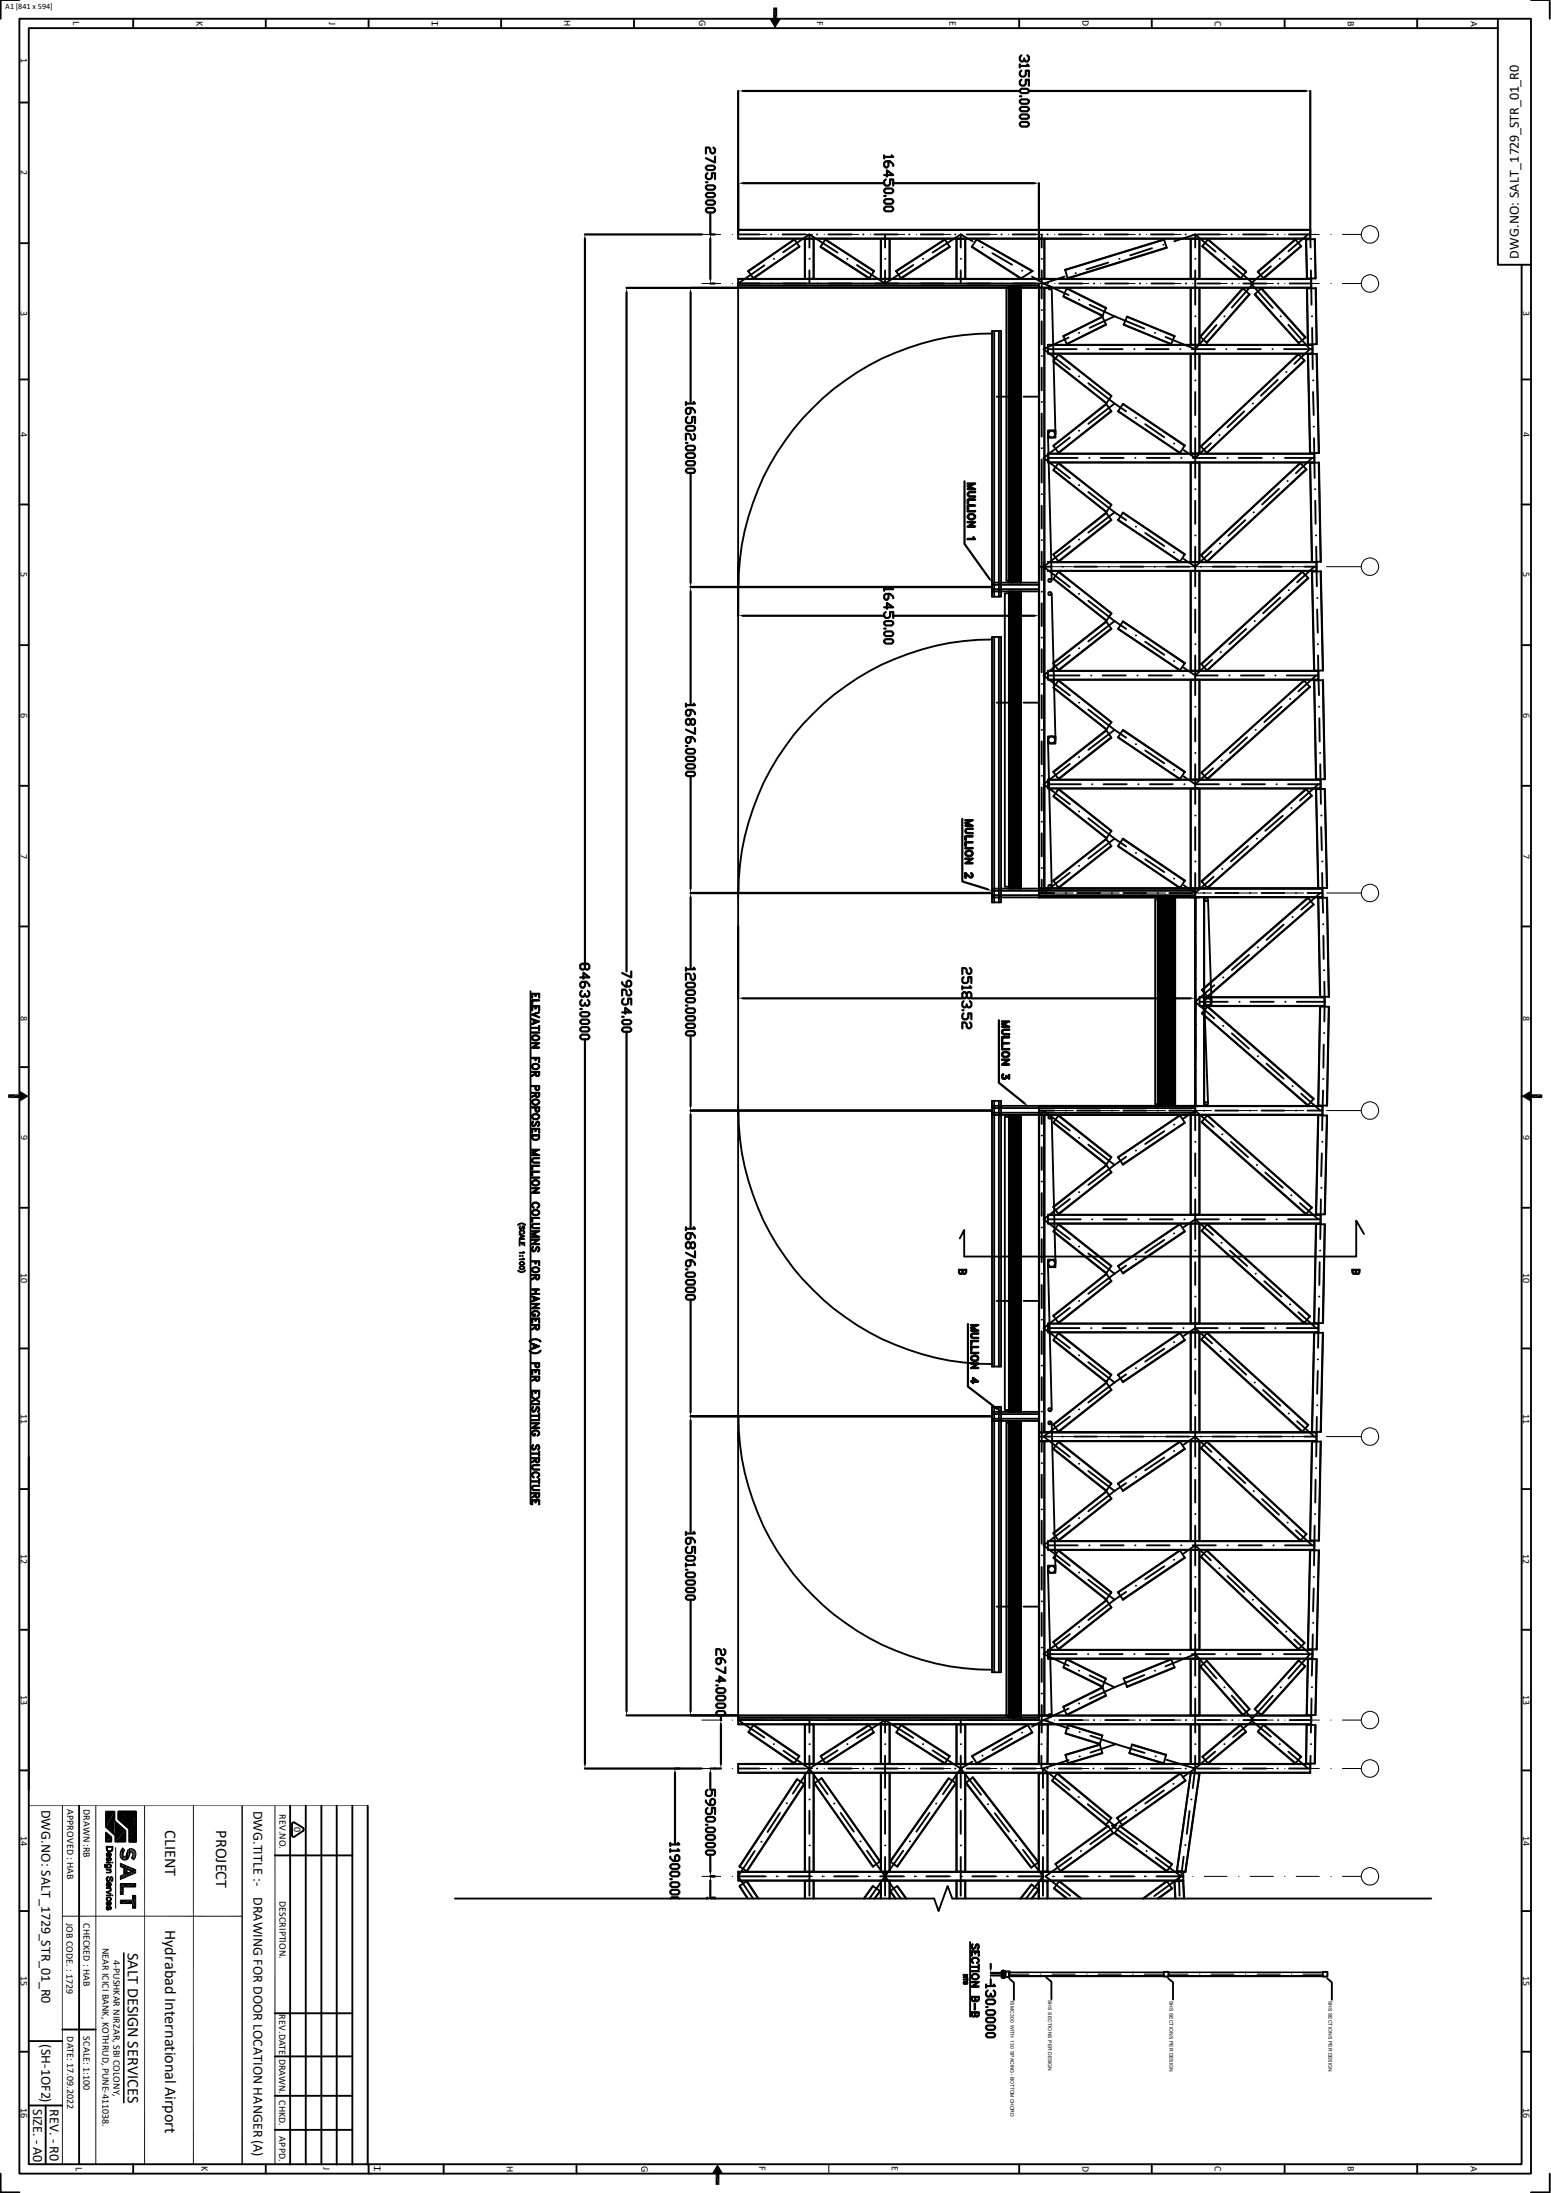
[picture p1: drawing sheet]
<svg xmlns="http://www.w3.org/2000/svg" width="210mm" height="297mm" viewBox="0 0 210 297" stroke-linecap="round" stroke-linejoin="round" font-family="sans-serif">
<defs><g id="words">
<g font-size="2.2">
<text x="22.4" y="247.9" transform="rotate(90 22.4 247.9)">CLIENT</text>
<text x="29.3" y="247.9" transform="rotate(90 29.3 247.9)">PROJECT</text>
<text x="22.4" y="261.4" transform="rotate(90 22.4 261.4)">Hydrabad International Airport</text>
<text x="17.3" y="264.5" transform="rotate(90 17.3 264.5)">SALT DESIGN SERVICES</text>
</g>
<g font-size="1.9">
<text x="205.7" y="35.1" transform="rotate(-90 205.7 35.1)">DWG.NO: SALT_1729_STR_01_R0</text>
<text x="5.6" y="245.1" transform="rotate(90 5.6 245.1)">DWG.NO: SALT_1729_STR_01_R0</text>
<text x="34.3" y="245.2" transform="rotate(90 34.3 245.2)">DWG.TITLE :-</text>
<text x="34.3" y="256.9" transform="rotate(90 34.3 256.9)">DRAWING FOR DOOR LOCATION HANGER (A)</text>
<text x="5.6" y="276.9" transform="rotate(90 5.6 276.9)">(SH-1OF2)</text>
<text x="4.5" y="285.6" transform="rotate(90 4.5 285.6)">SIZE. - A0</text>
<text x="6.7" y="285.6" transform="rotate(90 6.7 285.6)">REV. - R0</text>
</g>
<g font-size="1.4">
<text x="9.9" y="2.9" transform="rotate(90 9.9 2.9)">L</text>
<text x="26.6" y="2.8" transform="rotate(90 26.6 2.8)">K</text>
<text x="44.6" y="3" transform="rotate(90 44.6 3)">J</text>
<text x="58.5" y="2.8" transform="rotate(90 58.5 2.8)">T</text>
<text x="59.3" y="3.5" transform="rotate(-90 59.3 3.5)">T</text>
<text x="76.4" y="2.8" transform="rotate(90 76.4 2.8)">H</text>
<text x="94.7" y="2.8" transform="rotate(90 94.7 2.8)">G</text>
<text x="110.6" y="2.9" transform="rotate(90 110.6 2.9)">F</text>
<text x="128.6" y="2.8" transform="rotate(90 128.6 2.8)">E</text>
<text x="146.6" y="2.8" transform="rotate(90 146.6 2.8)">D</text>
<text x="164.5" y="2.8" transform="rotate(90 164.5 2.8)">C</text>
<text x="182.5" y="2.8" transform="rotate(90 182.5 2.8)">B</text>
<text x="199.2" y="2.8" transform="rotate(90 199.2 2.8)">A</text>
<text x="2.8" y="7.9" transform="rotate(90 2.8 7.9)">1</text>
<text x="2.8" y="23.1" transform="rotate(90 2.8 23.1)">2</text>
<text x="2.8" y="42.1" transform="rotate(90 2.8 42.1)">3</text>
<text x="206.2" y="42.1" transform="rotate(90 206.2 42.1)">3</text>
<text x="2.8" y="58.5" transform="rotate(90 2.8 58.5)">4</text>
<text x="206.2" y="58.5" transform="rotate(90 206.2 58.5)">4</text>
<text x="2.8" y="77.5" transform="rotate(90 2.8 77.5)">5</text>
<text x="206.2" y="77.5" transform="rotate(90 206.2 77.5)">5</text>
<text x="2.8" y="96.6" transform="rotate(90 2.8 96.6)">6</text>
<text x="206.2" y="96.6" transform="rotate(90 206.2 96.6)">6</text>
<text x="2.8" y="115.6" transform="rotate(90 2.8 115.6)">7</text>
<text x="206.2" y="115.6" transform="rotate(90 206.2 115.6)">7</text>
<text x="2.8" y="137.5" transform="rotate(90 2.8 137.5)">8</text>
<text x="206.2" y="137.5" transform="rotate(90 206.2 137.5)">8</text>
<text x="2.9" y="153.7" transform="rotate(90 2.9 153.7)">9</text>
<text x="206.2" y="153.7" transform="rotate(90 206.2 153.7)">9</text>
<text x="2.8" y="172.4" transform="rotate(90 2.8 172.4)">10</text>
<text x="206.2" y="172.4" transform="rotate(90 206.2 172.4)">10</text>
<text x="2.8" y="191.5" transform="rotate(90 2.8 191.5)">11</text>
<text x="206.2" y="191.5" transform="rotate(90 206.2 191.5)">11</text>
<text x="2.8" y="210.5" transform="rotate(90 2.8 210.5)">12</text>
<text x="206.2" y="210.5" transform="rotate(90 206.2 210.5)">12</text>
<text x="2.8" y="229.6" transform="rotate(90 2.8 229.6)">13</text>
<text x="206.2" y="229.6" transform="rotate(90 206.2 229.6)">13</text>
<text x="9.1" y="245" transform="rotate(90 9.1 245)">APPROVED : HAB</text>
<text x="11.3" y="245" transform="rotate(90 11.3 245)">DRAWN :RB</text>
<text x="37.8" y="245.7" transform="rotate(90 37.8 245.7)">REV.NO.</text>
<text x="2.8" y="248.6" transform="rotate(90 2.8 248.6)">14</text>
<text x="39.8" y="247.4" transform="rotate(90 39.8 247.4)">0</text>
<text x="206.2" y="248.6" transform="rotate(90 206.2 248.6)">14</text>
<text x="37.8" y="257.4" transform="rotate(90 37.8 257.4)">DESCRIPTION.</text>
<text x="9" y="260.4" transform="rotate(90 9 260.4)">JOB CODE. : 1729</text>
<text x="11.3" y="260.4" transform="rotate(90 11.3 260.4)">CHECKED : HAB</text>
<text x="13.9" y="263.8" transform="rotate(90 13.9 263.8)">NEAR ICICI BANK, KOTHRUD, PUNE-411038.</text>
<text x="2.8" y="267.7" transform="rotate(90 2.8 267.7)">15</text>
<text x="15.4" y="265.4" transform="rotate(90 15.4 265.4)">4-PUSHKAR NIRZAR, SBI COLONY,</text>
<text x="206.2" y="267.7" transform="rotate(90 206.2 267.7)">15</text>
<text x="9.1" y="275.8" transform="rotate(90 9.1 275.8)">DATE: 17.09.2022</text>
<text x="11.3" y="275.8" transform="rotate(90 11.3 275.8)">SCALE: 1:100</text>
<text x="37.8" y="272.8" transform="rotate(90 37.8 272.8)">REV.DATE</text>
<text x="37.8" y="278.8" transform="rotate(90 37.8 278.8)">DRAWN.</text>
<text x="2.8" y="285.5" transform="rotate(90 2.8 285.5)">16</text>
<text x="37.8" y="284.4" transform="rotate(90 37.8 284.4)">CHKD.</text>
<text x="206.2" y="285.5" transform="rotate(90 206.2 285.5)">16</text>
<text x="10.3" y="293.5" transform="rotate(90 10.3 293.5)">L</text>
<text x="27.3" y="293.4" transform="rotate(90 27.3 293.4)">K</text>
<text x="37.8" y="289.3" transform="rotate(90 37.8 289.3)">APPD.</text>
<text x="43.8" y="293.5" transform="rotate(90 43.8 293.5)">J</text>
<text x="50.7" y="293.4" transform="rotate(90 50.7 293.4)">T</text>
<text x="68.6" y="293.3" transform="rotate(90 68.6 293.3)">H</text>
<text x="86.9" y="293.3" transform="rotate(90 86.9 293.3)">G</text>
<text x="102.8" y="293.4" transform="rotate(90 102.8 293.4)">F</text>
<text x="120.8" y="293.4" transform="rotate(90 120.8 293.4)">E</text>
<text x="146.6" y="293.3" transform="rotate(90 146.6 293.3)">D</text>
<text x="164.5" y="293.4" transform="rotate(90 164.5 293.4)">C</text>
<text x="182.5" y="293.4" transform="rotate(90 182.5 293.4)">B</text>
<text x="199.2" y="293.3" transform="rotate(90 199.2 293.3)">A</text>
<text x="51.5" y="294.1" transform="rotate(-90 51.5 294.1)">T</text>
</g>
<text font-size="1.1" x=".7" y="1.2">A1 [841 x 594]</text>
<g font-size=".7">
<text x="136.8" y="271" transform="rotate(90 136.8 271)">ISMC300 WITH 130 SPACING - BOTTOM CHORD</text>
<text x="141.9" y="270.9" transform="rotate(90 141.9 270.9)">SHS SECTIONS PER DESIGN</text>
<text x="158.4" y="271" transform="rotate(90 158.4 271)">SHS SECTIONS PER DESIGN</text>
<text x="179.9" y="271" transform="rotate(90 179.9 271)">SHS SECTIONS PER DESIGN</text>
</g>
</g></defs>
<g fill="none" stroke="#000" stroke-width=".25">
<path d="M99.9 37.8h77.6M99.9 38.9h77.6M99.9 38.4h40.8v83.1M99.9 31.2h77.5M99.9 32.3h77.5M99.9 38.7h40.8M99.9 31.1h77.5v1.2h-77.5zM99.9 37.8h77.6v1.2h-77.6zM99.9 38.4v194.6h40.8v-83.2M99.9 31.8h2.9M101.3 36.7l6.3-4.3 .6 1-6.2 4.3zM103.5 35.9l-3.6 2.5"/>
<path d="M104.4 31.8h.1M104.8 35.1h.1M106 31.8h3.1M107.6 32.4l-6.3 4.3M108.2 33.4l-6.2 4.3M109 37.8v-5.5h1.2v5.5M109 32.3v5.5M109.6 31.7l3.8 2.5M109.6 36.6v1.8M109.6 31.7l-3.6 2.5M109.6 31.7v1.8M109.6 35.1h.1"/>
<path d="M110.2 32.3v5.5M110.6 31.8h.1M111.1 33.4l6.6 4.3M111.7 32.4l6.6 4.3M111.8 32.4l6.6 4.3-.7 1-6.6-4.3zM112.2 31.8h3.1M114.7 35.1h.1M116 35.9l3.8 2.5M116.9 31.8h.1M118.4 31.8h3.1M119.3 37.8v-5.5h1.2v5.5M119.3 32.3v5.5"/>
<path d="M119.8 36.6v1.8M119.8 35.1h.1M119.8 31.7v1.8M120.4 32.3v5.5M121.3 36.7l6.6-4.3 .7 1-6.6 4.3zM123.1 31.8h.1M123.7 35.9l-3.9 2.5M124.7 31.8h3.1M125 35.1h.1M128 32.4l-6.6 4.3M128.6 33.4l-6.6 4.3M129.3 31.8h.1"/>
<path d="M129.5 37.8v-5.5h1.2v5.5M129.5 32.3v5.5M130.1 31.7l-3.8 2.5M130.1 36.6v1.8M130.1 35.1h.1M130.1 31.7v1.8M130.1 31.7l1.6 1M130.7 32.3v5.5M130.9 31.8h3.1M131.6 33.4l6.6 4.3M132.2 32.4l7.6 4.3-1.6 1-6.6-4.3zM132.2 32.4l7.6 4.3"/>
<path d="M133 33.5h.1M134.4 34.3l2.6 1.6M135.6 31.8h.1M136.3 38.9h.8v39.8h-.8zM136.6 38.7v40.2M136.7 38.7v40.2M136.9 38.7v40.2M137.1 38.7v40.2M137.1 31.8h3.2M137.3 38.7v40.2M137.5 38.7v40.2M137.7 38.7v40.2"/>
<path d="M137.8 38.7v40.2M138 38.7v40.2M138.2 38.7v40.2M138.4 36.7h.1M139.7 37.5l1.6 .9M140.7 32.3v5.5M140.7 39v37.1M141.1 36.6v3.8M141.1 35.1h.1M141.1 31.7v1.8M141.3 38.4l3.4 1.6M141.4 32.3v5.5"/>
<path d="M141.4 39v81.3M141.8 31.8h.1M141.9 38.4h.1M141.9 32.3h-1.2v5.5M141.9 39h-1.2v37.1M142.4 39l.5 19.8M143.4 31.8h3.1M143.4 38.4h3.2M144.1 37.5l-2.8 .9M144.2 36.5l13.4-4.1 .4 1.2-13.4 4.1zM144.4 39l5.4 2.7-.5 1.1-5.3-2.6zM144.4 39.1l5.3 2.6"/>
<path d="M145.6 37h.1M148 31.8h.1M148.1 38.4h.1M149.6 31.8h3.1M149.6 38.4h3.2M150.1 35.6l-3 .9M151.6 35.1h.1M154.3 31.8h.1M154.3 38.4h.1M155.8 31.8h3.2M155.9 38.4h3.1M156 33.6l-3 1"/>
<path d="M157.5 33.1h.1M157.6 32.5l-13.4 4.1M157.9 33.5l-13.3 4.2M160.5 31.8h.1M160.6 38.4h.1M161.2 37.8v-5.5h1.2v5.5M161.2 32.3v5.5M161.2 39v7.7M161.8 36.6v4.7M161.8 31.7l-2.8 1M161.8 31.7l2.8 2.4M161.8 35.1h.1"/>
<path d="M161.8 31.7v1.8M162.1 31.8h3.1M162.1 38.4h3.2M162.4 32.3v5.5M162.4 39v7.7M162.8 33.3l5.2 4.4M163.5 32.4l5.2 4.4M163.6 32.4l5.1 4.4-.7 .9-5.2-4.3zM165.8 35.1h.1M166.8 31.8h.1M166.8 38.4h.1M167 36.1l2.7 2.3-2.9 3.3"/>
<path d="M168.3 39l.9 .9-5.8 6.5-.9-.8zM168.3 39.1l-5.8 6.5M168.3 31.8h3.1M168.4 38.4h3.1M169.2 39.8l-5.8 6.6M169.9 39.9l.9-.9 6 6.7-.9 .8zM169.9 39.8l6 6.7M170.3 36.8l5.1-4.4 .8 1-5.1 4.3zM170.8 39.1l5.9 6.6M172.1 36.1l-2.7 2.3 2.9 3.3M173 31.8h.1M173.1 38.4h.1"/>
<path d="M173.3 35.1h.1M174.5 31.7h2.9l.1 1.8M174.6 38.4h2.9M175.4 32.4l-5.1 4.4M176.2 33.3l-5.1 4.4M176.9 32.4l.1 5.3M177 39.1l1.2-.1 .1 7.6-1.2 .1zM177 39.1l.1 7.6M177.1 31.8l-2.6 2.2M177.5 35.1h.1M177.5 36.6v1.8M177.5 38.4l.1 2.9"/>
<path d="M178 32.4l.1 5.3h-1.1l-.2-5.3h1.3v5.3M178.1 39l.2 7.6M134.3 44.8h1.3v36h-1.3zM134.3 45.2a34.4 34.4 0 0 0-34.3 34.3M134.6 44.8v36M135 53.7h2M135.3 44.8v36M137.8 53.7h.1M138.6 53.7h2.1M141.1 43.5v3.2M141.1 49.8v3.1M141.1 56v3.1"/>
<path d="M141.1 42h.1M141.1 48.2h.1M141.1 54.4h.1M141.9 47.3h3.9M141.9 58.8l.5 19.8M141.9 58.3h1v1h-1zM141.9 46.7h35.8v1.2h-35.8zM141.9 46.7h35.8M141.9 47.9h35.8M142.7 48.9l7.1 5.7M143.3 48l7.2 5.6-.7 1M144 40.1l5.3 2.7"/>
<path d="M144.7 45.7l-3.4 1.6 3.6 2.7M144.9 59.3l-3.6 2.7 3.6 2.8M146.1 58.3h.1M146.1 51h.1M146.1 45.1h.1M146.1 40.6h.1M147.3 47.3h.1M147.4 51.9l3.5 2.8M147.5 41.3l3.4 1.5M148.9 47.3h3.1M149.3 42.9l-5.3 2.7M149.7 43.9l-5.3 2.7-.4-1.1 5.3-2.6 .5 1.1-5.4 2.6"/>
<path d="M149.8 54.7l-7.1 5.7M150.5 55.7l-7.2 5.6M150.5 53.6l-7.2-5.6-.7 1 7.2 5.6M150.9 54.7l-3.5 2.7M150.9 42.8l4 1.7M150.9 54.7l1.6 1M150.9 42.8l-3.4 1.6M151.4 55.7l8.4 5.6M152 54.7l8.4 5.7M152.1 54.7l8.3 5.6-.6 1-8.4-5.6zM152.1 43.9l6.5 2.7M152.6 42.9l6.4 2.7"/>
<path d="M152.6 42.9l6.4 2.6-.4 1.1-6.5-2.6zM153.6 47.3h.1M153.8 56.6h.1M155.1 57.4l2.5 1.8M155.2 47.3h3M156.4 45.1h.1M159.8 47.3h.1M161.2 46.7v-7.7h1.2v7.7M161.2 47.9v13.5M161.4 47.3h3.1M161.8 44.4v5.6M161.8 59.4v5.3"/>
<path d="M161.8 53.1v3.1M161.8 42.8h.1M161.8 51.5h.1M161.8 57.8h.1M162.4 47.9v13.5M164.7 44l-2.9 3.3-4-1.7M165.1 58.9h.1M165.8 42.8h.1M166 47.3h.1M167.6 47.3h3.1M168.5 55.7l-2.3 2.2M169.6 54.7h.1"/>
<path d="M172.3 47.3h.1M173 51.4l-2.3 2.2M173.4 42.8h.1M173.9 47.3h3.8M174.2 50.4h.1M174.5 44l2.9 3.3-2.1 2M175.9 48l-13.3 12.5M176.6 48.8l-13.2 12.5-.8-.8 13.2-12.5 .9 .9-13.3 12.4M177.1 48l1.2-.1 .3 13.4-1.2 .1zM177.1 48l.3 13.4M177.6 42.8h.1M177.7 44.4l.1 5.6"/>
<path d="M177.8 51.5h.1M177.8 53.1l.1 3.1M177.9 57.8h.1M177.9 59.4l.1 5.3M178.3 47.9l.3 13.4M99.9 76.1v1.2M134.3 79.2h6.4v.6h-6.4M134.3 78.9h6.4M140.7 76.8h1.6M140.7 76.2v45.3M141.1 74.7v3.9M141.1 62.2v3.2"/>
<path d="M141.1 68.5v3.1M141.1 60.7h.1M141.1 66.9h.1M141.1 73.2h.1M141.9 76.1h36.4v1.2h-36.4M141.9 76.2h36.4M141.9 77.3h36.4M141.9 61.4h36.1v1.3h-36.1zM141.9 61.5h36.1M141.9 62.6h36.1M141.9 62h4M142.6 60.4l7.2-5.7 .7 1-7.2 5.6z"/>
<path d="M142.6 75.1l7.2-5.7 .7 1-7.2 5.7zM142.7 78.4l7.1 5.6M142.7 63.7l7.1 5.6M143.3 62.7l7.2 5.7-.7 .9M143.3 77.4l7.2 5.7M143.3 77.4l7.2 5.7-.7 1-7.2-5.7zM143.9 76.8h.1M144.9 74l-3.6 2.8 3.6 2.7M145.5 76.8h3M146.1 73.1h.1M146.1 65.7h.1M147.4 66.6l3.5 2.8"/>
<path d="M147.5 62h.1M149.1 62h3M149.8 69.5l-7.1 5.6M150.1 76.8h.1M150.5 70.4l-7.2 5.6M150.5 68.4l-7.2-5.7-.7 1 7.2 5.6M150.9 69.4l-3.5 2.7M150.9 69.4l1.6 1M151.4 70.4l8.4 5.6M151.7 76.8h3.1M152 69.4l8.4 5.7M152.1 69.4l8.3 5.7-.6 1-8.4-5.7z"/>
<path d="M153.7 62h.1M153.8 71.3h.1M155.1 72.2l2.5 1.8M155.3 62h3.1M156.3 76.8h.1M157.9 76.8h3.1M159 60.1h.1M159 74.8h.1M159.9 62h.1M161.2 76.1v-13.4h1.2v13.4M161.2 61.4v-13.5h1.2v13.5M161.2 62.7v13.4"/>
<path d="M161.2 77.3v13.5M161.5 62h3.1M161.8 74v5.4M161.8 67.8v3.2M161.8 66.3h.1M161.8 72.5h.1M162.4 62.7v13.4M162.4 77.3v13.5M162.6 75.2l13.5-12.5 .8 .9-13.5 12.5zM162.6 76.8h.1M164 60l-2.2 2-1.5-1M164 74.7l-2.2 2.1-1.5-1.1"/>
<path d="M164.2 76.8h3.1M165.2 73.6h.1M166.2 62h.1M167.7 62h3.2M168.6 70.4l-2.3 2.2M168.8 76.8h.1M169.8 69.4h.1M170.4 76.8h3.1M172.4 62h.1M173.2 66.2l-2.3 2.1M174 62h4M174.3 65.2h.1"/>
<path d="M174.5 79.9h.1M175 76.8h.1M176.1 62.7l-13.5 12.5M176.4 77.4l-13.7 12.6M176.6 76.8h1.7M176.9 63.5l-13.5 12.6M177.1 78.3l-13.7 12.5-.8-.9 13.7-12.5 .9 .9-13.8 12.5M177.4 62.7h1.2l.3 13.4h-1.3zM177.4 62.7l.3 13.4M177.6 77.4h1.3l.3 13.4h-1.3zM177.7 62l-2.2 2.1M177.7 77.4l.3 13.4"/>
<path d="M178 76.8l-2.4 2.1M178.1 66.3h.1M178.1 67.8v3.2M178.2 72.5h.1M178.2 74l.1 5.4M178.6 62.7l.2 13.4M178.8 77.4l.3 13.4M134.3 86.3h1.3v35.9h-1.3zM134.3 86.6a34.4 34.4 0 0 0-34.3 34.3M134.3 80.1h6.4M134.6 86.3v35.9M135 95.2h2"/>
<path d="M135.3 86.3v35.9M136.1 80.3h1v39.8h-1zM136.6 80.1v40.3M136.8 80.1v40.3M136.9 80.1v40.3M137.1 80.1v40.3M137.2 80.1v40.3M137.3 80.1v40.3M137.5 80.1v40.3M137.7 80.1v40.3M137.8 95.2h.1M137.9 80.1v40.3"/>
<path d="M138 80.1v40.3M138.2 80.1v40.3M138.3 80.1v40.3M138.6 95.2h2.1M141.1 81.7v3.1M141.1 87.9v3.2M141.1 94.1v3.2M141.1 80.1h.1M141.1 86.4h.1M141.1 92.6h.1M141.1 98.8h.1M141.9 90.9h36.6"/>
<path d="M141.9 92h36.6M141.9 91.5h4.3M141.9 99.7h1v1h-1zM141.9 90.8h36.6v1.3h-36.6zM142.4 80.4l.5 19.8M142.6 89.8l7.2-5.6 .7 1-7.2 5.6zM142.7 93.1l7.1 5.7M143.3 92.2l7.2 5.6M143.3 92.2l7.2 5.6-.7 1-7.2-5.7zM144.9 88.7l-3.6 2.8 3.6 2.7M146.1 87.8h.1M146.1 80.4h.1"/>
<path d="M146.1 95.2h.1M147.4 81.4l3.5 2.7M147.4 96.1l3.5 2.7M147.7 91.5h.1M149.3 91.5h3.1M149.8 84.2l-7.1 5.6M149.8 98.9l-7.1 5.7M150.5 85.1l-7.2 5.7M150.5 99.9l-7.2 5.6M150.9 84.1l-3.5 2.8M150.9 98.8l-3.5 2.8M150.9 84.1l1.6 1.1"/>
<path d="M150.9 98.8l1.6 1.1M151.4 85.1l8.4 5.7M151.4 99.9l8.4 5.6M152 84.2l8.4 5.6M152 98.9l8.4 5.7M152.1 84.2l8.3 5.6-.6 1-8.4-5.6zM152.1 98.8l8.3 5.7-.6 1-8.4-5.6zM153.8 86.1h.1M154 91.5h.1M155.1 86.9l2.5 1.8M155.5 91.5h3.2M159 89.5h.1"/>
<path d="M160.2 91.5h.1M161.2 90.8v-13.5h1.2v13.5M161.2 92.1v13.5M161.8 91.5h3.1M161.8 88.8v5.3M161.8 82.6v3.1M161.8 97.3v3.1M161.8 95.7h.1M161.8 81h.1M161.8 87.2h.1M162.4 92.1v13.5M164.1 89.4l-2.3 2.1-1.5-1.1"/>
<path d="M165.3 88.3h.1M166.5 91.5h.1M168 91.5h3.2M168.7 85.2l-2.2 2M168.9 99.9l-2.4 2.1M169.9 84.1h.1M170 98.8h.1M172.7 91.5h.1M173.4 80.9l-2.4 2.2M173.5 95.7l-2.3 2.1M174.2 91.5h4.3M174.7 94.7h.1"/>
<path d="M176.6 92.2l-13.9 12.4M177.4 93l-14 12.5M177.9 92.2l1.3-.1 .2 13.4h-1.2zM178 92.2l.2 13.3M178.2 91.5l-2.4 2.1M178.4 81h.1M178.4 82.6v3.1M178.4 87.2h.1M178.5 88.8v2.7M178.5 91.5l.1 2.6M178.6 95.7h.1M178.6 97.3l.1 3.1"/>
<path d="M179.1 92.1l.3 13.4M141.1 100.4v3.1M141.1 106.6v3.2M141.1 112.9v3.1M141.1 105.1h.1M141.1 111.3h.1M141.1 117.6h.1M141.1 119.1v1.8M141.9 106.2h4.4M141.9 105.6h36.9M141.9 106.8h36.9M141.9 105.6h36.9v1.2h-36.9z"/>
<path d="M141.9 100.2l.5 19.9M142.6 104.5l7.2-5.6 .7 1-7.2 5.6zM142.6 119.3l7.2-5.7 .7 1-7.2 5.7zM142.7 107.8l7.1 5.7M143.3 106.9l7.2 5.7M143.3 106.8l7.2 5.7-.7 1-7.2-5.6zM144.9 103.5l-3.6 2.7 3.6 2.7M144.9 118.2l-3.6 2.7M146.1 102.5h.1M146.1 117.3h.1M146.1 109.9h.1M147.4 110.8l3.5 2.8"/>
<path d="M147.9 106.2h.1M149.4 106.2h3.2M149.8 113.6l-7.1 5.7M150.5 114.6l-7.2 5.6M150.9 113.6l-3.5 2.7M150.9 113.6l1.6 1M151.4 114.6l8.4 5.6M152 113.6l8.4 5.7M152.1 113.6l8.3 5.7-.6 1-8.4-5.7zM153.8 100.8h.1M153.8 115.5h.1M154.1 106.2h.1"/>
<path d="M155.1 101.6l2.5 1.8M155.1 116.4l2.5 1.7M155.7 106.2h3.1M159 104.3h.1M159 119h.1M160.4 106.2h.1M161.2 105.6v-13.5h1.2v13.5M161.2 106.8v13.5M161.8 103.5v5.4M161.8 118.2v34.9M161.8 112v3.1M161.8 110.4h.1"/>
<path d="M161.8 116.7h.1M161.8 102h.1M161.9 106.2h3.2M162.4 106.8v13.5M162.7 104.6l13.9-12.4 .8 .8-13.9 12.5zM162.7 119.3l14.1-12.5 .8 1-14.1 12.5zM164.3 104.1l-2.5 2.1-1.5-1M164.3 118.7l-2.5 2.2-1.5-1M165.4 103h.1M165.5 117.7h.1M166.6 106.2h.1M168.1 106.2h3.2"/>
<path d="M169 114.6l-2.3 2.1M170.2 113.6h.1M172.8 106.2h.1M173.7 110.5l-2.4 2M174.4 106.2h4.4M174.8 109.4h.1M176.9 106.9l-14.2 12.5M177.6 107.7l-14.1 12.5M178.2 106.9l1.2-.1 .3 13.5h-1.2zM178.2 106.9l.3 13.4M178.5 106.2l-2.5 2.2M178.7 102h.1"/>
<path d="M178.8 103.5l.1 5.4M178.9 110.4h.1M178.9 112l.1 3.1M179 116.7h.1M179 118.2l.1 2.7M179.4 106.8l.3 13.5M71.8 134.2v69.5M72 135.5h1h-.9v.5h-.1zM72 134.6h1v.5v-.5h-.9v.5h-.1zM72 136.3h1v.5v-.5h-.9v.5h-.1zM72 137.4l1-.3-.8 .3 .8 .4zM72 138l1 .3-1 .4 .9-.4z"/>
<path d="M72 139.8l1 .1zM72.3 138.1v.5M72.5 134.6v.3h.1v-.3M72.5 136.3v.3h.1v-.3M73 139.2h-1h1M73 138.9v.6zM99.9 120.3v1.2M134.3 120.6h27.5v.6h-27.5M134.3 120.4h44.8M140.7 120.3h38.4v1.2h-44.8M140.7 120.9h2M140.7 121.5h38.4"/>
<path d="M144.3 120.9h.1M145.8 120.9h3.2M150.5 120.9h.1M152.1 120.9h3.1M156.4 121.8h1v27.8h-1zM156.8 120.9h.1M156.8 121.5v28.3M156.9 121.5v28.3M157.1 121.5v28.3M157.3 121.5v28.3M157.4 121.5v28.3M157.5 121.5v28.3"/>
<path d="M157.6 121.5v28.3M157.9 121.5v28.3M158 121.5v28.3M158.2 121.5v28.3M158.3 120.9h3.2M158.4 121.5v28.3M158.5 121.5v28.3M158.6 121.5v28.3M158.8 121.5v28.3M159 121.5v28.3M159.1 121.5v28.3M161.2 120.3v-13.5h1.2v13.5"/>
<path d="M161.8 126.3h.1M161.8 132.5h.1M161.8 138.8h.1M161.9 121.5v28.3M162.4 135h17v1.3h-17zM162.4 135.1h17M162.4 136.2h17M162.4 135.7h3.8M162.7 134.1l14.4-12.5 .8 .9-14.4 12.5zM162.8 137.2l14.3 12.5M163 121.5v28.3M163 120.9h.1"/>
<path d="M163.1 121.5v28.3M163.1 135.2h.9v.9h-.9zM163.1 135.7l.5 13.8M163.5 136.4l14.3 12.4M163.5 136.3l14.4 12.5-.8 .9-14.4-12.5zM163.6 121.8l.4 13.9M164.4 133.4l-2.6 2.3 2.6 2.2M164.5 120.9h3.2M165.6 132.4h.1M165.6 138.9h.1M166.8 140l2.3 2M167.8 135.7h.1"/>
<path d="M169.1 129.3l-2.3 2.1M169.2 120.9h.1M169.3 135.7h3.2M170.3 128.3h.1M170.8 120.9h3.1M173.8 125.2l-2.3 2.1M174 135.7h.1M175 124.2h.1M175.5 120.9h.1M175.6 135.7h3.8M177 120.9h2.1M177.1 121.6l-14.3 12.5"/>
<path d="M177.8 122.5l-14.3 12.5M178.5 121.6h1.2l.3 13.4h-1.3zM178.5 121.6l.3 13.4M178.7 136.3l1.3 .1-.3 13.3h-1.2zM178.8 120.9l-2.6 2.3M178.8 136.3l-.3 13.4M179.1 120.9l.1 2.7M179.2 125.2h.1M179.2 126.7v3.2M179.3 139.9h.1M179.3 131.4h.1M179.3 133l.1 2.7"/>
<path d="M179.4 135.7l-.1 2.6M179.7 121.6l.2 13.4M179.9 136.4l-.2 13.3M72 153.8h1v.3a.57 .57 0 0 1-1 0zM72 157.9h1h-.9v.5h-.1zM72 158.7h1h-.9v.5h-.1zM72 141.3h1l-.8 .6h.8h-1l.9-.6zM72 143.3h1v.5v-.5h-1zM72 152.9h1v.5v-.5h-.9v.5h-.1zM72 155.7h1l-.8 .4 .8 .4h-1l.8-.1-.8-.3 .8-.4zM72 159.5h1zM72.1 152l.1-.1-.1 .2v.3l.2 .1 .3-.5 .3-.1a.36 .36 0 0 1 0 .6l.1-.2-.1-.4-.2 .1-.2 .4a.22 .22 0 0 1-.4 0l-.1-.1z"/>
<path d="M72.1 153.8h.9a.49 .49 0 0 1-.3 .5 .49 .49 0 0 1-.6-.1zM72.1 140.4l.3-.1a.46 .46 0 0 1 .6 .3 .46 .46 0 0 1-.5 .3 .46 .46 0 0 1-.4-.4zM72.1 144.3a.47 .47 0 0 1 .5-.2 .47 .47 0 0 1 .4 .4 .46 .46 0 0 1-.5 .3 .46 .46 0 0 1-.4-.4zM72.1 149.1l.3-.2a.45 .45 0 0 1 .6 .4 .44 .44 0 0 1-.6 .3 .44 .44 0 0 1-.3-.5zM72.1 151l.3-.1a.46 .46 0 0 1 .6 .4 .46 .46 0 0 1-.5 .3 .46 .46 0 0 1-.4-.4zM72.2 140.3a.52 .52 0 0 1 .5-.1 .52 .52 0 0 1 .3 .5 .54 .54 0 0 1-.6 .2 .54 .54 0 0 1-.4-.4zM72.2 144.1a.49 .49 0 0 1 .5 0 .49 .49 0 0 1 .3 .5 .53 .53 0 0 1-.6 .2 .53 .53 0 0 1-.4-.4zM72.2 149a.49 .49 0 0 1 .5-.1 .49 .49 0 0 1 .3 .5 .53 .53 0 0 1-.6 .3 .53 .53 0 0 1-.4-.5zM72.2 151a.52 .52 0 0 1 .8 .3 .53 .53 0 0 1-.5 .3 .53 .53 0 0 1-.5-.5zM72.2 159.9a.52 .52 0 0 1 .5 0 .52 .52 0 0 1 .3 .4 .54 .54 0 0 1-.6 .3 .54 .54 0 0 1-.4-.5zM72.2 156.9l.8-.1-.7 .1a.28 .28 0 0 0-.2 .3 .28 .28 0 0 0 .2 .2l.7 .1-.8-.1a.3 .3 0 0 1-.2-.2 .3 .3 0 0 1 .2-.3zM72.5 148v.4l.1 .1h.4v-.5h-1h1l-.1 .5h-.3v-.5"/>
<path d="M72.5 143.3v.3h.1v-.3M72.5 145.4l-.5 .4 .5-.3M72.5 148.3l-.5 .3 .5-.3M72.5 152.9v.3h.1v-.3M72.6 145.2v.5h.3l.1-.5h-1h1v.5h-.4l-.1-.2v-.3M72.6 147.1v.5h.3l.1-.1v-.4h-1h1v.5h-.4l-.1-.1v-.4M72.6 150v.5h.3l.1-.5h-1v-.1h1v.6h-.4l-.1-.1v-.4M99.9 149.8v1.2M100 150.4a34.4 34.4 0 0 0 34.3 34.3M134.3 150.1h27.5v.6h-27.5M134.3 149.1h1.3v36h-1.3zM134.3 149.8h44.8v1.2h-44.8"/>
<path d="M134.6 149.1v36M135.3 149.1v36M136.1 151.3h1v39.7h-1zM136.6 151v40.2M136.8 151v40.2M136.9 151v40.2M137.1 151v40.2M137.2 151v40.2M137.3 151v40.2M137.5 151v40.2M137.7 151v40.2M137.9 151v40.2"/>
<path d="M138 151v40.2M138.2 151v40.2M138.3 151v40.2M140.7 150.4h2M140.7 149.8h38.4M140.7 151h38.4M140.7 149.8v44.2M141.1 150.4v1.8M141.1 155.4v3.1M141.1 153.8h.1M141.3 150.4l3.6 2.7M141.4 151v43"/>
<path d="M142.4 151.3l.5 19.8M142.7 152l7.1 5.7M143.3 151.1l7.2 5.7M143.3 151l7.2 5.7-.7 1-7.2-5.6zM144.3 150.4h.1M145.8 150.4h3.2M146.1 154.1h.1M147.4 155l3.5 2.8M149.8 157.8l-7.1 5.7M150.5 158.8l-7.2 5.6M150.5 150.4h.1M150.9 157.8l-3.5 2.7"/>
<path d="M151.4 156.7l8.4-5.7 .6 1.1-8.3 5.6zM152.1 150.4h3.1M152.5 156.7l-1.6 1.1M153.8 155.8h.1M156.8 150.4h.1M157.6 153.2l-2.5 1.7M158.3 150.4h3.2M159 152.3h.1M159.8 151.1l-8.4 5.7M160.3 151.5l1.5-1.1 2.5 2.2M160.4 152.1l-8.4 5.6M161.2 151v13.5"/>
<path d="M161.8 145h.1M161.8 156.2v3.1M161.8 154.6h.1M162.4 151v13.5M162.7 151.9l14.2 12.5M163 150.4h.1M164.5 150.4h3.2M165.5 153.6h.1M166.7 154.6l2.3 2.1M169.2 150.4h.1M170.2 157.8h.1M170.3 143h.1"/>
<path d="M170.8 150.4h3.1M171.3 158.8l2.4 2.1M171.5 144.1l2.3 2M175 147.1h.1M175.5 150.4h.1M176.2 148.1l2.6 2.3M177 150.4h2.1M178.5 151l1.2 .1-.3 13.4h-1.2zM178.5 151l-.3 13.5M179 156.2l-.1 3.1M179 154.6h.1M179.1 150.4l-.1 2.7"/>
<path d="M179.2 146.1h.1M179.2 147.7l-.1 2.7M179.2 141.5v3.1M179.7 151.1l-.3 13.4M70.1 165.9a.66 .66 0 0 1 1 0M70.1 172.1a.66 .66 0 0 0 1 0M70.4 167.2l.6 .2-.6 .3M70.4 168.7v-.4h.6v.4M70.4 170.1h.1M70.4 171a.3 .3 0 0 1 .4-.1 .3 .3 0 0 1 .2 .3 .3 .3 0 0 1-.4 .2 .3 .3 0 0 1-.2-.4zM70.4 171.6a.31 .31 0 0 1 .4-.1 .31 .31 0 0 1 .2 .3 .31 .31 0 0 1-.4 .1 .31 .31 0 0 1-.2-.3zM70.4 166.1v.1v.3h.2l.2-.4 .2 .1-.1 .3"/>
<path d="M70.5 167.1a.24 .24 0 0 1-.1-.3 .24 .24 0 0 1 .3-.1 .22 .22 0 0 1 .3 .1 .22 .22 0 0 1-.2 .3M70.6 167.3v.3M70.7 168.3v.3M70.8 170.1h.1M70.9 169.5l.1 .2h-.6M70.9 170.4l.1 .2h-.6M71 167.8h-.6v.4M72 164.9l1 .1h-.9v.5h-.1zM72 174.6l1 .1zM72 175.2l1 .1zM72 160.9h1l-.8 .6h.8h-1l.9-.5zM72 166.8h1l-.8 .3 .8 .4h-1h.8l-.8-.4 .8-.3z"/>
<path d="M72 167.9h1l-.8 .6h.8h-1l.9-.6h-.9zM72 170.8h1v.6v-.5zM72 175.6l1 .3-1 .4 .9-.4zM72 176.6h1l-.8 .6h.8h-1l.9-.6zM72 178.6h1v.6v-.6h-.9v.6h-.1zM72.1 169l.1-.1-.1 .2v.3l.2 .1 .3-.5 .3-.1a.36 .36 0 0 1 0 .6l.1-.2-.1-.4-.2 .1-.2 .4a.22 .22 0 0 1-.4 0l-.1-.1zM72.1 160l.3-.1a.46 .46 0 0 1 .6 .3 .46 .46 0 0 1-.5 .4 .46 .46 0 0 1-.4-.5zM72.1 164l.3-.1a.46 .46 0 0 1 .6 .4 .46 .46 0 0 1-.5 .3 .46 .46 0 0 1-.4-.4zM72.1 171.8l.3-.1a.45 .45 0 0 1 .6 .3 .47 .47 0 0 1-.5 .3 .47 .47 0 0 1-.4-.3zM72.2 162.9a.5 .5 0 0 1 .6 0 .5 .5 0 0 1 .2 .5l-.2 .2a.35 .35 0 0 0 .2-.4 .35 .35 0 0 0-.4-.3h-.2a.37 .37 0 0 0-.3 .3 .37 .37 0 0 0 .2 .4l-.1-.1a.33 .33 0 0 1 0-.6zM72.2 177.6a.49 .49 0 0 1 .5 0 .49 .49 0 0 1 .3 .5l-.2 .2a.35 .35 0 0 0 .2-.4 .35 .35 0 0 0-.4-.3h-.2a.32 .32 0 0 0-.3 .3 .32 .32 0 0 0 .3 .3v-.2v.3l-.2-.1a.33 .33 0 0 1 0-.6zM72.2 164a.52 .52 0 0 1 .5-.1 .52 .52 0 0 1 .3 .4 .54 .54 0 0 1-.6 .3 .54 .54 0 0 1-.4-.5z"/>
<path d="M72.2 171.7a.52 .52 0 0 1 .5-.1 .52 .52 0 0 1 .3 .5 .54 .54 0 0 1-.6 .3 .54 .54 0 0 1-.4-.5zM72.2 165.8l.8-.1-.7 .1-.2 .2 .1 .3 .8 .1-.8-.1-.2-.2zM72.3 175.6v.6M72.3 175.7v.4M72.5 179.5v.3l.1 .2h.4v-.5h-1h1l-.1 .5h-.3v-.5M72.5 170.9v.3h.1v-.3M72.5 173l-.5 .2v.1l.5-.3M72.5 178.6v.3h.1v-.3M72.5 179.7l-.5 .4 .5-.3M72.5 174.7v.5M72.6 174.7v.5M72.6 172.7v.5h.3l.1-.5h-1h1v.5a.27 .27 0 0 1-.3 .1 .27 .27 0 0 1-.2-.2v-.4"/>
<path d="M130.3 172.3l.2 .3 .2-.1 .2-.2v-.3h-1.1l.1 .5 .3 .1 .2-.3M130.3 172v.5h-.3l-.1-.5h.9l-.1 .5h-.3v-.5M135 176.2h2M137.8 176.2h.1M138.6 176.2h2.1M141.1 161.6v3.1M141.1 167.8v3.1M141.1 174v3.2M141.1 160h.1M141.1 166.2h.1M141.1 172.5h.1M141.1 178.7h.1"/>
<path d="M141.9 179.3h36.6M141.9 164.5h36.9M141.9 165.7h36.9M141.9 179.9h4.3M141.9 170.6h1v1h-1zM141.9 164.5h36.9v1.2h-36.9zM141.9 179.2h36.6v1.3h-36.6zM141.9 171.1l.5 19.8M141.9 165.1h4.4M142.6 163.4l7.2-5.6 .7 1-7.2 5.7zM142.6 178.2l7.2-5.7 .7 1-7.2 5.7zM142.7 166.8l7.1 5.6"/>
<path d="M143.3 165.8l7.2 5.7M143.3 165.8l7.2 5.6-.7 1.1-7.2-5.7zM144.9 162.4l-3.6 2.7 3.6 2.8M144.9 177.1l-3.6 2.8 3.6 2.7M146.1 161.5h.1M146.1 176.2h.1M146.1 168.8h.1M147.4 169.8l3.5 2.7M147.7 179.9h.1M147.9 165.1h.1M149.3 179.9h3.1M149.4 165.1h3.2"/>
<path d="M149.8 172.6l-7.1 5.6M150.5 173.5l-7.2 5.7M150.9 172.5l-3.5 2.7M151.4 171.4l8.4-5.6 .6 1-8.3 5.7zM152.5 171.4l-1.6 1.1M153.8 170.6h.1M154 179.9h.1M154.1 165.1h.1M155.5 179.9h3.2M155.7 165.1h3.1M157.6 167.9l-2.5 1.8M159 167h.1"/>
<path d="M159.8 165.8l-8.4 5.7M160.2 179.9h.1M160.3 166.2l1.5-1.1 2.5 2.2M160.4 165.1h.1M160.4 166.8l-8.4 5.6M161.2 164.5v-13.5h1.2v13.5M161.2 165.7v13.5M161.8 179.9h3.1M161.8 162.4v5.4M161.8 177.2v5.3M161.8 170.9v3.1M161.8 160.9h.1"/>
<path d="M161.8 169.4h.1M161.8 175.6h.1M161.9 165.1h3.2M162.4 165.7v13.5M162.7 166.7l13.9 12.5M163.4 165.8l14 12.5M163.5 165.8l13.9 12.5-.8 .9-13.9-12.5zM165.4 168.3h.1M166.5 179.9h.1M166.5 169.4l2.4 2.1M166.6 165.1h.1M168 179.9h3.2"/>
<path d="M168.1 165.1h3.2M170 172.5h.1M171.2 173.5l2.3 2.1M172.7 179.9h.1M172.8 165.1h.1M174.2 179.9h4.3M174.4 165.1h4.4M174.7 176.7h.1M174.8 161.9h.1M175.8 177.7l2.4 2.2M176 162.9l2.5 2.2M177.6 163.5l-.8 1-14.1-12.5 .8-1 14.1 12.6"/>
<path d="M178.2 165.8h1.2l-.2 13.4h-1.3zM178.2 165.8l-.2 13.4M178.5 179.9v2.6M178.6 177.2l-.1 2.7M178.6 175.6h.1M178.7 170.9l-.1 3.1M178.7 169.4h.1M178.8 165.1v2.7M178.9 162.4l-.1 2.7M178.9 160.9h.1M179.4 165.8l-.3 13.4M183.6 172.3l.2 .3 .2-.1 .1-.2v-.3h-1v.3l.1 .2h.3l.1-.2"/>
<path d="M183.6 172l-.1 .5h-.3v-.5h.8v.5h-.3l-.1-.5M184.7 167.1l-1.1-1.8v4.9h-53v-3.6l-.6 1.1M71.7 182.9a.97 .97 0 0 0 1.5 0 .9 .9 0 0 1-1.5 0zM71.8 181.6a1.02 1.02 0 0 1 1.4 .1 1.06 1.06 0 0 0-1.5 0zM72 181.9l1 .4-1 .4 .9-.4zM72 185.5h1v.6v-.5h-.9v.5h-.1zM72 188.3h1v.6v-.5h-.9v.5h-.1zM72 189.8l1-.6zM72 189.2l1 .7zM72 190.2h1zM72 192.3l1 .1zM72 192.7h1l-.8 .6h.8v.1h-1l.9-.6z"/>
<path d="M72.1 190.6l.1-.1-.1 .6 .2 .1 .3-.6 .3-.1a.41 .41 0 0 1 0 .7l.1-.2-.1-.4h-.2l-.1 .4-.3 .2a.37 .37 0 0 1-.2-.6zM72.1 195.8l.1-.1-.1 .2v.4h.2l.3-.5 .3-.1a.36 .36 0 0 1 0 .6l.1-.2-.1-.4-.2 .1-.2 .4a.22 .22 0 0 1-.4 .1l-.1-.2zM72.2 193.8a.5 .5 0 0 1 .6 0 .5 .5 0 0 1 .2 .5l-.2 .1a.35 .35 0 0 0 .2-.4 .35 .35 0 0 0-.4-.2h-.2a.32 .32 0 0 0-.3 .3 .32 .32 0 0 0 .3 .3v-.2v.2h-.2a.33 .33 0 0 1 0-.6zM72.2 199.5a.49 .49 0 0 1 .5-.1 .49 .49 0 0 1 .3 .5l-.2 .2 .2-.2a.44 .44 0 0 0-.5-.5 .44 .44 0 0 0-.4 .5l.2 .2-.2-.2a.28 .28 0 0 1 .1-.4zM72.2 198.5l.8-.1-.7 .1a.28 .28 0 0 0-.2 .2 .28 .28 0 0 0 .2 .3l.7 .1-.8-.1a.3 .3 0 0 1-.2-.3 .3 .3 0 0 1 .2-.2zM72.3 182v.6M72.3 182.1v.4M72.5 185.6v.3h.1v-.3M72.5 186.7l-.5 .3 .5-.2M72.5 188.4v.3h.1v-.3M72.5 197.7l-.5 .4 .5-.3M72.6 184.7v.4h.3l.1-.1v-.3l-1-.1h1v.5l-.4 .1-.1-.2v-.3"/>
<path d="M72.6 186.5v.4h.3l.1-.4-1-.1h1v.5l-.4 .1-.1-.2v-.3M72.6 197.5v.5h.3l.1-.5h-1h1v.5h-.4l-.1-.2v-.3M73 191.7h-1l1 .1M73 191.4v.7zM73 196.8h-1l1 .1M73 196.6v.6zM99.9 194v1.2M100 191.8a34.4 34.4 0 0 0 34.3 34.3M134.3 191.5h6.4v.7h-6.4M134.3 190.5h1.3v36h-1.3zM134.3 191.2h6.4M134.3 192.4h6.4"/>
<path d="M134.6 190.5v36M135.3 190.5v36M136.3 192.7h.8v39.7h-.8zM136.6 192.4v40.3M136.7 192.4v40.3M136.9 192.4v40.3M137.1 192.4v40.3M137.3 192.4v40.3M137.5 192.4v40.3M137.7 192.4v40.3M137.8 192.4v40.3M138 192.4v40.3"/>
<path d="M138.2 192.4v40.3M140.7 194h37.6v1.2h-37.6M140.7 194.6h1.6M140.7 194h37.6M140.7 195.2h37.6M140.7 195.2v37.1M141.1 180.3v3.1M141.1 186.5v3.2M141.1 185h.1M141.1 191.2h.1M141.1 192.7v3.9M141.1 199.7v3.2"/>
<path d="M141.1 198.2h.1M141.4 195.2v37.1M141.9 180.4h36.6M141.9 195.2h-1.2v37.1M142.4 192.7l.5 19.9M142.6 192.9l7.2-5.7 .7 1.1-7.2 5.6zM142.7 181.5l7.1 5.7M142.7 196.2l7.1 5.7M143.3 180.6l7.2 5.6M143.3 195.3l7.2 5.7M143.3 180.5l7.2 5.7-.7 1-7.2-5.7zM143.3 195.2l7.2 5.7-.7 1-7.2-5.6z"/>
<path d="M143.9 194.6h.1M144.9 191.9l-3.6 2.7 3.6 2.7M145.5 194.6h3M146.1 190.9h.1M146.1 183.6h.1M146.1 198.2h.1M147.4 184.5l3.5 2.7M147.4 199.2l3.5 2.7M149.8 187.3l-7.1 5.7M150.1 194.6h.1M150.5 188.2l-7.2 5.7M150.9 187.2l-3.5 2.7"/>
<path d="M151.4 186.2l8.4-5.7 .6 1-8.3 5.7zM151.7 194.6h3.1M152.5 186.1l-1.6 1.1M153.8 185.3h.1M156.3 194.6h.1M157.6 182.7l-2.5 1.7M157.6 197.4l-2.5 1.7M157.9 194.6h3.1M159 181.8h.1M159 196.5h.1M159.8 180.6l-8.4 5.6M159.8 195.3l-8.4 5.7"/>
<path d="M160.3 180.9l1.5-1 2.3 2M160.3 195.7l1.5-1.1 2.2 2M160.4 181.5l-8.4 5.7M160.4 196.2l-8.4 5.7M161.2 194v-13.5h1.2v13.5M161.2 180.5v13.5M161.2 195.2v13.5M161.8 191.9v5.4M161.8 185.7v3.1M161.8 184.1h.1M161.8 190.3h.1M161.8 198.8h.1"/>
<path d="M162.4 180.5v13.5M162.4 195.2v13.5M162.6 194.6h.1M162.6 196.1l13.5 12.5M162.7 181.4l13.7 12.5M163.4 195.3l13.5 12.5M163.4 180.5l13.8 12.5-.9 .9-13.7-12.5zM163.4 195.2l13.5 12.6-.8 .9-13.5-12.6zM163.4 180.6l13.7 12.4M164.2 194.6h3.1M165.2 197.7h.1M165.3 183h.1"/>
<path d="M166.3 198.8l2.3 2.1M166.5 184.1l2.2 2.1M168.8 194.6h.1M169.9 187.2h.1M170.4 194.6h3.1M171 188.3l2.4 2.1M174.5 191.4h.1M175 194.6h.1M175.6 192.5l2.4 2.1M176.6 194.6h1.7M177.6 195.2h1.3l-.3 13.5-1.2-.1zM177.7 195.2l-.3 13.4"/>
<path d="M177.9 180.5h1.3l-.3 13.4h-1.3zM178 180.5l-.3 13.4M178.2 198.8h.1M178.3 191.9l-.1 5.4M178.4 190.3h.1M178.4 184.1h.1M178.4 185.7v3.1M178.8 195.2l-.2 13.5M179.1 180.5l-.3 13.4M72 203.2h1v.6v-.6h-.9v.6h-.1zM72.2 201.3l.8-.1-.7 .1h-.2v.2l.1 .3h.8h-.8l-.2-.2zM72.5 202.5l-.5 .4 .5-.3"/>
<path d="M72.5 203.2v.3h.1v-.3M72.6 202.3v.4l.2 .1 .2-.2v-.3l-1-.1h1v.4l-.1 .2h-.3l-.1-.2v-.3M73 200.6h-1l1 .1M73 200.3v.6zM135 217.6h2M137.8 217.6h.1M138.6 217.6h2.1M141.1 206v3.1M141.1 212.2v3.1M141.1 218.4v3.2M141.1 204.4h.1M141.1 210.7h.1"/>
<path d="M141.1 216.9h.1M141.9 212h1v1h-1zM141.9 208.7h36.1v1.2h-36.1zM141.9 212.6l.5 19.8M141.9 208.7h36.1M141.9 209.9h36.1M141.9 209.3h4M142.6 207.6l7.2-5.6 .7 1-7.2 5.7zM142.7 210.9l7.1 5.7M143.3 210l7.2 5.7M143.3 210l7.2 5.6-.7 1.1-7.2-5.7zM144.9 206.6l-3.6 2.7 3.6 2.7"/>
<path d="M146.1 205.6h.1M146.1 213h.1M147.4 214l3.5 2.7M147.5 209.3h.1M149.1 209.3h3M149.8 202l-7.1 5.7M149.8 216.7l-7.1 5.7M150.5 202.9l-7.2 5.7M150.5 217.7l-7.2 5.7M150.9 201.9l-3.5 2.8M150.9 216.7l-3.5 2.7M151.4 200.9l8.4-5.7 .6 1.1-8.3 5.6z"/>
<path d="M151.4 215.6l8.4-5.6 .6 1-8.3 5.7zM152.5 200.9l-1.6 1M152.5 215.6l-1.6 1.1M153.7 209.3h.1M153.8 200h.1M153.8 214.8h.1M155.3 209.3h3.1M157.6 212.1l-2.5 1.8M159 211.2h.1M159.8 210l-8.4 5.7M159.9 209.3h.1M160.3 210.4l1.5-1.1 2.2 2"/>
<path d="M160.4 210.9l-8.4 5.7M161.2 208.7v-13.5h1.2v13.5M161.2 209.9v13.5M161.5 209.3h3.1M161.8 206.6v5.4M161.8 200.4v3.1M161.8 215.1v3.1M161.8 205.1h.1M161.8 213.6h.1M161.8 219.8h.1M162.4 209.9v13.5M162.6 210.8l13.3 12.6"/>
<path d="M163.4 210l13.3 12.5-.9 .9-13.2-12.5zM163.4 210l13.2 12.5M165.1 212.4h.1M166.2 213.4l2.3 2.2M166.2 209.3h.1M167.7 209.3h3.2M169.6 216.7h.1M169.8 201.9h.1M170.7 217.8l2.3 2.1M170.9 203l2.3 2.1M172.4 209.3h.1M174 209.3h4"/>
<path d="M174.3 206.2h.1M175.5 207.3l2.2 2M177.4 210h1.2l-.3 13.4h-1.2zM177.4 210l-.3 13.4M177.8 219.8h.1M177.9 213.6h.1M177.9 215.1l-.1 3.1M178 206.6l-.1 5.4M178.1 205.1h.1M178.1 200.4v3.1M178.6 210l-.3 13.4M99.9 232.4h77.6"/>
<path d="M99.9 233.5h77.6M99.9 239.5h2.9M99.9 238.9h77.5M99.9 232.3h77.6v1.3h-77.6zM99.9 238.9h77.5v1.2h-77.5zM99.9 232.7h40.8M101.3 234.6l6.3 4.2M102 233.6l6.2 4.3M102 233.6l6.2 4.2-.7 1-6.2-4.2zM102.9 233h-3l3.6 2.3M104.4 239.5h.1M104.4 233h.1"/>
<path d="M104.8 236.2h.1M106 239.5h3.1M106 233h3.1M106.1 237.1l3.5 2.4M109 238.9v-5.3h1.2v5.3M109 233.6v5.3M109.6 239.5l-2.2 3.4M109.6 237.8v4.3M109.6 233v1.7M109.6 236.2h.1M109.6 239.5l2.5 3.5M110.2 233.6v5.3"/>
<path d="M110.6 239.5h.1M110.7 233h.1M111.1 237.8l6.6-4.2 .6 1.1-6.5 4.1zM112.2 239.5h3.1M112.2 233h3.2M113.4 237.1l-3.8 2.4M114.7 236.2h.1M116.9 239.5h.1M116.9 233h.1M117.7 233.6l-6.6 4.3M118.3 234.6l-6.5 4.2M118.4 239.5h3.1"/>
<path d="M118.5 233h3.1M119.3 238.9v-5.3h1.2v5.3M119.3 233.6v5.3M119.8 233l3.9 2.4M119.8 237.8v4.3M119.8 233l-3.8 2.4M119.8 236.2h.1M119.8 233v1.7M120.4 233.6v5.3M121.4 234.6l6.5 4.2M122 233.6l6.6 4.3M122 233.6l6.6 4.2-.7 1-6.5-4.1z"/>
<path d="M123.1 239.5h.1M123.1 233h.1M124.7 239.5h3.1M124.7 233h3.1M125 236.2h.1M126.3 237.1l3.8 2.4M129.3 239.5h.1M129.4 233h.1M129.5 238.9v-5.3h1.2v5.3M129.5 233.6v5.3M130.1 239.5l-2.4 3.5M130.1 237.8v4.3"/>
<path d="M130.1 239.5l2.7 3.6M130.1 236.2h.1M130.1 233v1.7M130.7 233.6v5.3M130.9 239.5h3.1M130.9 233h3.2M131.6 237.8l7.5-4.2 .7 1.1-7.5 4.1zM131.7 238.6l-1.6 .9M133 237.8h.1M135.6 239.5h.1M135.6 233h.1M137 235.5l-2.6 1.5"/>
<path d="M137.1 239.5h3.2M137.2 233h3.1M138.4 234.7h.1M139.1 233.6l-7.5 4.3M139.8 234.6l-7.6 4.2M140.6 238.9l.1-5.3h1.2v5.3M140.7 233.6v5.3M141 236.2h.1M141 237.8v1.7M141.1 230.9v3.8M141.1 224.7v3.1M141.1 223.1h.1"/>
<path d="M141.1 229.4h.1M141.2 239.5l3.6 2.9M141.2 239.5v2.6M141.3 233l3.4 1.1M141.3 233l-1.6 .8M141.8 239.5h.1M141.9 233h.1M141.9 233.6l-.1 5.3M141.9 223.4h35.8v1.3h-35.8zM141.9 224h3.9M141.9 223.5h35.8M141.9 224.6h35.8"/>
<path d="M142.6 222.4l7.2-5.7 .7 1-7.2 5.7zM143.4 239.5h3.1M143.4 233h3.2M144 231.1l5.3-2.6 .5 1.2-5.4 2.6zM144 225.8l5.3 2.6M144.3 234.7l4.6 1.5M144.3 237.7l4.6-1.4 .4 1.1-4.7 1.4zM144.4 224.7l5.3 2.6-.4 1.2-5.3-2.7zM144.4 224.7l5.3 2.7M144.6 233.6l4.7 1.4-.4 1.2-4.6-1.4zM144.6 233.6l4.7 1.5M144.7 231.4l-3.4 1.6"/>
<path d="M144.7 238.4l-3.5 1.1M144.9 221.3l-3.6 2.7 3.4 1.6M146.1 220.3h.1M146.1 226.3h.1M146.1 230.7h.1M146.2 234.6h.1M146.2 237.9h.1M147.3 224h.1M147.5 226.9l3.4 1.6M147.7 235.1l3.4 1.1M148 239.5h.1M148.1 233h.1"/>
<path d="M148.9 224h3.1M148.9 236.3l-4.6 1.4M149.3 237.4l-4.7 1.4M149.3 228.6l-5.3 2.6M149.6 239.5h3.1M149.6 233h3.2M149.7 229.6l-5.3 2.6M150.9 228.5l-3.4 1.6M151.1 236.2l3.9 1.2M151.1 236.2l-3.4 1.2M152.1 227.3l6.5-2.6 .4 1.1-6.4 2.7zM152.9 237.4l4.7 1.4"/>
<path d="M153.2 236.3l4.7 1.4M153.3 236.3l4.6 1.4-.3 1.1-4.7-1.4zM153.6 224h.1M154.3 239.5h.1M154.3 233h.1M154.9 226.9l-4 1.6M155.2 224h3M155.8 239.5h3.2M155.9 233h3.1M156.4 226.3h.1M156.5 237.9h.1M157.8 225.7l4-1.7 2.9 3.3"/>
<path d="M157.9 238.3l3.9 1.2M158.6 224.7l-6.5 2.7M159 225.8l-6.4 2.6M159.8 224h.1M160.5 239.5h.1M160.6 233h.1M161.2 238.9v-5.3h1.2v5.3M161.2 232.3v-7.6h1.2v7.6M161.2 223.4v-13.5h1.2v13.5M161.2 224.7v7.6M161.2 233.6v5.3M161.4 224h3.1"/>
<path d="M161.8 239.5l-.3 2.7M161.8 221.4v5.5M161.8 230v4.7M161.8 237.8v1.7M161.8 239.5l-1.6 1.2M161.8 236.2h.1M161.8 228.5h.1M162.1 239.5h3.1M162.1 233h3.2M162.4 224.7v7.6M162.4 233.6v5.3M162.5 225.7l.9-.8 5.8 6.6-.9 .8z"/>
<path d="M162.5 225.7l5.8 6.5M162.8 237.9l5.1-4.3 .8 1-5.1 4.2zM163.4 224.9l5.8 6.6M164.5 237.2l-2.7 2.3M165.8 236.2h.1M165.8 228.5h.1M166 224h.1M166.8 239.5h.1M166.8 229.7l2.9 3.3-2.7 2.2M166.8 233h.1M167.6 224h3.1M168 233.6l-5.2 4.4"/>
<path d="M168.3 239.5h3.1M168.4 233h3.1M168.7 234.5l-5.1 4.3M170.3 234.5l5.1 4.3M171.1 233.6l5.1 4.3-.8 .9-5.1-4.3zM171.1 233.6l5 4.4M172.3 224h.1M172.3 229.7l-2.9 3.3 2.7 2.2M173 239.5h.1M173.1 233h.1M173.3 236.2h.1M173.4 228.5h.1"/>
<path d="M173.9 224h3.8M174.2 221h.1M174.5 237.2l2.6 2.3M174.6 233h2.9M175.3 222l2.1 2-2.9 3.3M175.9 224.9l-6 6.6M175.9 224.9l.8 .8-5.9 6.6-.9-.8zM176.7 225.6l-5.9 6.6M176.9 233.6h1.2v5.2h-1.3zM177 233.6l-.1 5.2M177.1 224.7h1.2l-.2 7.6h-1.2zM177.1 224.7l-.1 7.6"/>
<path d="M177.5 237.8l-.1 1.7h-2.9M177.5 236.2h.1M177.5 233v1.7M177.6 230l-.1 3M177.6 228.5h.1M177.7 224l-.1 2.9M177.8 221.4l-.1 2.6M178.1 233.6l-.1 5.2M178.3 224.7l-.2 7.6M99.9 240.1h77.5M99.9 254.1h3.7M99.9 254.1l2.1 3"/>
<path d="M99.9 253.5h60.3v1.2h-60.3zM99.9 253.5h60.3M99.9 254.7h60.3M100.2 255.4l1.1 1.7M101.1 254.8l1.6 2.3M101.2 257.1l-1.1-1.7 1-.6 1.6 2.3M102.2 250.7l-2.3 3.4M103.1 249.4h.1M105.2 254.1h.1M105.6 245.5l-1.7 2.6M106.5 244.2h.1M106.7 254.1h3.1"/>
<path d="M107.9 241l1 .6-7.8 11.8-1-.6zM107.9 241l-7.7 11.8M108.9 241.6l-7.8 11.8M109 257.1v-2.4h1.2v2.4M109 254.7v2.4M109 240.1v13.4M109.6 251.5v5.3M109.6 245.2v3.2M109.6 243.7h.1M109.6 249.9h.1M110.2 254.7v2.4M110.2 240.1v13.4"/>
<path d="M110.2 253.5v-13.4h-1.2v13.4M110.3 241.5l7.9 11.3M111.4 254.1h.1M112.9 254.1h3.2M112.9 244.3h.1M113.8 245.5l1.8 2.6M116.5 249.4h.1M117 257.1l1.2-1.7 1 .7-.8 1M117.4 250.7l4.6 6.4M117.6 254.1h.1M118.2 255.4l-1.2 1.7M119.2 254.1h3.1"/>
<path d="M119.2 256.1l-.8 1M119.2 252.1l-1 .7-7.9-11.3 1-.7 7.9 11.3M119.3 257.1v-2.4h1.2v2.4M119.3 240.1v13.4M119.3 254.7v2.4M119.8 251.5v5.3M119.8 243.7h.1M119.8 249.9h.1M119.8 245.2v3.2M120.4 240.1v13.4M120.4 254.7v2.4M120.5 253.5v-13.4h-1.2v13.4"/>
<path d="M120.6 256.1l.7 1M121.2 257.1l-.7-1 1-.7 1.2 1.7M121.5 255.4l1.2 1.7M122.3 250.7l-4.6 6.4M123.2 249.4h.1M123.9 254.1h.1M125.4 254.1h3.1M125.9 245.5l-1.8 2.6M126.7 244.3h.1M128.4 240.8l1.1 .7-8 11.3-1-.7zM128.5 240.8l-7.9 11.3M129.4 241.5l-7.9 11.3"/>
<path d="M129.5 257.1v-2.4h1.2v2.4M129.5 254.7v2.4M129.5 240.1v13.4M130.1 254.1h.1M130.1 251.5v5.3M130.1 243.7h.1M130.1 249.9h.1M130.1 245.2v3.2M130.7 254.7v2.4M130.7 240.1v13.4M130.7 253.5v-13.4h-1.2v13.4M130.8 241.5l.9-.8 8.9 11.5-1 .7z"/>
<path d="M130.8 241.4l8.9 11.5M131.7 254.1h3.1M131.7 240.7l8.9 11.6M133.8 244.3h.1M134.7 245.6l1.9 2.5M136.4 254.1h.1M137.5 249.3h.1M137.9 254.1h3.1M138.2 257.1l1.5-1.9 .9 .7-.9 1.2M138.5 250.5l2.7 3.6-2.3 3M139.7 255.2l-1.5 1.9M140.6 240.2h1.3v13.2l-1.3 .1z"/>
<path d="M140.6 257.1v-2.3h1.3v2.3M140.6 255.9l-.9 1.2M140.7 254.8v2.3M140.7 240.2v13.3M141.2 251.5v5.3M141.2 243.7h.1M141.2 249.9h.1M141.2 245.2v3.2M141.8 254.8v2.3M141.8 240.2v13.2M142.5 241.1l7.3 6M142.6 254.1h.1"/>
<path d="M142.7 255.7l1.8 1.4M142.9 252.4l7.1-5.1 .7 1-7.1 5.1zM143.1 240.2l7.4 6.1M143.2 240.2l7.3 6-.8 1-7.2-6zM143.4 254.8l2.9 2.3M144.1 254.1h3.1M144.4 257.1l-1.7-1.3 .7-1 3 2.3M145.1 251.6l-3.5 2.5 3.3 2.7M146.1 243.4h.1M146.3 250.7h.1M147.3 244.3l3.6 2.9 1.6-1.1M148.8 254.1h.1"/>
<path d="M150.1 247.3l-7.2 5.2M150.4 254.1h3.1M150.5 247.2l3.5 2.6M150.7 248.2l-7.1 5.2M151 248.2l7 5.2M151.2 247.2l-3.6 2.6M151.3 246.2l8.5-6 .7 1-8.5 6zM151.6 247.3l7.1 5.2M151.7 247.3l7 5.2-.7 .9-7.1-5.1zM153.8 245.2h.1M154.8 257.1l3.2-2.3 .7 1-1.9 1.3M155 254.1h.1"/>
<path d="M155.2 250.7h.1M156.5 251.6l3.4 2.5M156.6 254.1h3.6M157.6 242.5l-2.5 1.8M158 254.8l-3.2 2.3M158.7 255.7l-1.9 1.4M158.9 241.6h.1M159 254.8l.2 2.3M159.1 257.1l-.1-2.3h1.2l.2 2.3M159.6 254.1l.1 2.7M159.9 240.2l-8.6 6.1M159.9 254.1l-3.6 2.7"/>
<path d="M160.2 254.8l.1 2.3M160.3 251.5l-.4 2.6M160.5 249.9h.1M160.5 241.1l-8.6 6.1M161.1 245.3l-.4 3.1M161.2 240.1l-1.8 13.3M161.2 240.1l1.2 .1-1.9 13.3-1.2-.1zM161.3 243.7h.1M162.4 240.2l-1.9 13.3M135.8 267.3h.3M135.8 267.5h.3M135.8 267h.1z"/>
<path d="M135.8 267.8h.1zM135.8 267.3h.1M135.8 267.4h.1M135.8 267.2h.1M135.8 267.4h.1zM135.8 267h.1M135.8 267.3v.1M135.8 267.8h.1M135.8 267.6h.1M135.9 267.5h-.1M135.9 267.3v.1M135.9 267.6h.1"/>
<path d="M135.9 267.2v.3M136 267.5h.1M136.1 267.2v.1M136.7 267v.8zM136.7 268l.6 .5v2.4"/>
<circle cx="142.1" cy="39" r=".22"/>
<circle cx="142.4" cy="58.8" r=".46"/>
<circle cx="142.1" cy="78.6" r=".22"/>
<circle cx="142.1" cy="80.4" r=".22"/>
<circle cx="142.4" cy="100.2" r=".46"/>
<circle cx="142.1" cy="120" r=".22"/>
<circle cx="163.3" cy="121.8" r=".22"/>
<circle cx="163.6" cy="135.7" r=".46"/>
<circle cx="142.1" cy="151.3" r=".22"/>
<circle cx="163.3" cy="149.5" r=".22"/>
<circle cx="142.4" cy="171.1" r=".46"/>
<circle cx="142.1" cy="192.7" r=".22"/>
<circle cx="142.1" cy="190.9" r=".22"/>
<circle cx="142.4" cy="212.6" r=".46"/>
<circle cx="142.1" cy="232.4" r=".22"/>
</g>
<g fill="none" stroke="#000" stroke-width=".14">
<path d="M95 31.8h2.6M95 38.4h2.6M99.1 31.8h.1M99.1 38.4h.1M100.7 31.8h3.1M100.7 38.4h3.1M105.4 31.8h.1M105.4 38.4h.1M106.9 31.8h3.1M106.9 38.4h3.1M111.6 31.8h.1M111.6 38.4h.1"/>
<path d="M113.2 31.8h3.1M113.2 38.4h3.1M117.9 31.8h.1M117.9 38.4h.1M119.4 31.8h3.1M119.4 38.4h3.1M124.1 31.8h.1M124.1 38.4h.1M125.6 31.8h3.1M125.6 38.4h3.1M130.3 31.8h.1M130.3 38.4h.1"/>
<path d="M131.9 31.8h3.1M131.9 38.4h3.1M136.5 31.8h.1M136.5 38.4h.1M138.1 31.8h3.1M138.1 38.4h3.1M142.8 31.8h.1M142.8 38.4h.1M144.4 31.8h3M144.4 38.4h3M149 31.8h.1M149 38.4h.1"/>
<path d="M150.6 31.8h3.1M150.6 38.4h3.1M155.2 31.8h.1M155.2 38.4h.1M156.8 31.8h3.1M156.8 38.4h3.1M161.5 31.8h.1M161.5 38.4h.1M163.1 31.8h3.1M163.1 38.4h3.1M167.7 31.8h.1M167.7 38.4h.1"/>
<path d="M169.3 31.8h3.1M169.3 38.4h3.1M173.9 31.8h.1M173.9 38.4h.1M175.5 31.8h3.1M175.5 38.4h3.1M180.2 31.8h.1M180.2 38.4h.1M181.8 31.7h2.5M181.8 38.4h2.5M140.7 76.8h4.6M146.9 76.8h.1"/>
<path d="M148.5 76.8h3.1M153.1 76.8h.1M154.7 76.8h3.1M159.4 76.8h.1M160.9 76.8h3.1M165.6 76.8h.1M167.2 76.8h3.1M171.8 76.8h.1M173.4 76.8h3.1M178.1 76.8h.1M179.6 76.8h4.7M140.7 120.9h4.6"/>
<path d="M146.9 120.9h.1M148.5 120.9h3.1M153.1 120.9h.1M154.7 120.9h3.1M159.4 120.9h.1M160.9 120.9h3.1M165.6 120.9h.1M167.2 120.9h3.1M171.8 120.9h.1M173.4 120.9h3.1M178.1 120.9h.1M179.6 120.9h4.7"/>
<path d="M140.7 150.4h4.6M146.9 150.4h.1M148.5 150.4h3.1M153.1 150.4h.1M154.7 150.4h3.1M159.4 150.4h.1M160.9 150.4h3.1M165.6 150.4h.1M167.2 150.4h3.1M171.8 150.4h.1M173.4 150.4h3.1M178.1 150.4h.1"/>
<path d="M179.6 150.4h4.7M140.7 194.6h4.6M146.9 194.6h.1M148.5 194.6h3.1M153.1 194.6h.1M154.7 194.6h3.1M159.4 194.6h.1M160.9 194.6h3.1M165.6 194.6h.1M167.2 194.6h3.1M171.8 194.6h.1M173.4 194.6h3.1"/>
<path d="M178.1 194.6h.1M179.6 194.6h4.7M95 233h2.6M95 239.5h2.6M99.1 233h.1M99.1 239.5h.1M100.7 233h3.1M100.7 239.5h3.1M105.4 233h.1M105.4 239.5h.1M106.9 233h3.1M106.9 239.5h3.1"/>
<path d="M111.6 233h.1M111.6 239.5h.1M113.2 233h3.1M113.2 239.5h3.1M117.9 233h.1M117.9 239.5h.1M119.4 233h3.1M119.4 239.5h3.1M124.1 233h.1M124.1 239.5h.1M125.6 233h3.1M125.6 239.5h3.1"/>
<path d="M130.3 233h.1M130.3 239.5h.1M131.9 233h3.1M131.9 239.5h3.1M136.5 233h.1M136.5 239.5h.1M138.1 233h3.1M138.1 239.5h3.1M142.8 233h.1M142.8 239.5h.1M144.4 233h3M144.4 239.5h3"/>
<path d="M149 233h.1M149 239.5h.1M150.6 233h3.1M150.6 239.5h3.1M155.2 233h.1M155.2 239.5h.1M156.8 233h3.1M156.8 239.5h3.1M161.5 233h.1M161.5 239.5h.1M163.1 233h3.1M163.1 239.5h3.1"/>
<path d="M167.7 233h.1M167.7 239.5h.1M169.3 233h3.1M169.3 239.5h3.1M173.9 233h.1M173.9 239.5h.1M175.5 233h3.1M175.5 239.5h3.1M180.2 233h.1M180.2 239.5h.1M181.8 233h2.5M181.8 239.5h2.5"/>
<path d="M95 254.1h2.6M99.1 254.1h.1M100.7 254.1h3.1M105.4 254.1h.1M106.9 254.1h3.1M111.6 254.1h.1M113.2 254.1h3.1M117.9 254.1h.1M119.4 254.1h3.1M124.1 254.1h.1M125.6 254.1h3.1M130.3 254.1h.1"/>
<path d="M131.9 254.1h3.1M136.5 254.1h.1M138.1 254.1h3.1M142.8 254.1h.1M144.4 254.1h3M149 254.1h.1M150.6 254.1h3.1M155.2 254.1h.1M156.8 254.1h3.1M161.5 254.1h.1M163.1 254.1h3.1M167.7 254.1h.1"/>
<path d="M169.3 254.1h3.1M173.9 254.1h.1M175.5 254.1h3.1M180.2 254.1h.1M181.8 254.1h2.5M136.7 267.4h2.6M140.9 267.4h.1M142.5 267.4h3.1M147.2 267.4h.1M148.7 267.4h3.1M153.4 267.4h.1M154.9 267.4h2.7"/>
<circle cx="185.5" cy="31.8" r="1.18"/>
<circle cx="185.5" cy="38.4" r="1.18"/>
<circle cx="185.5" cy="76.8" r="1.18"/>
<circle cx="185.5" cy="121" r="1.18"/>
<circle cx="185.5" cy="150.4" r="1.18"/>
<circle cx="185.5" cy="194.6" r="1.18"/>
<circle cx="185.5" cy="239.5" r="1.18"/>
<circle cx="185.5" cy="233" r="1.18"/>
<circle cx="185.5" cy="254.1" r="1.18"/>
</g>
<g fill="none" stroke="#000" stroke-width=".3">
<path d="M96.6 20l.2 .2v.4l-.2 .2h-.2l-.2-.2v-.4l-.2-.2h-.4v.8M99.9 12.3v19.5M100.6 12.3h37.5M138.1 8.7v.4M138.1 13h.2M138.1 12.2l.2-.2h.8l.2 .2v.2l-.2 .2h-.8l-.2-.2zM138.1 13.6l.2-.1h.8l.2 .1v.2l-.2 .3h-.8l-.2-.3zM138.1 14.7l.2-.2h.8l.2 .2v.2l-.2 .2h-.8l-.2-.2zM138.1 15.7l.2-.2h.8l.2 .2v.2l-.2 .2h-.8l-.2-.2zM138.1 16.7l.2-.2h.8l.2 .2v.2l-.2 .2h-.8l-.2-.2zM138.3 7.5l-.2 .2v.4l.2 .2h.2l.2-.2M138.3 9.6l-.2 .2v.4l.2 .2h.4l.2-.2v-.6h.4v.8"/>
<path d="M138.3 10.8l-.2 .2v.4l.2 .2h.4l.2-.2v-.6h.4v.8M139.1 7.5l.2 .2v.4l-.2 .2h-.2l-.2-.2v-.2M139.1 8.7l.2 .2h-1.2M139.3 12.3h37.5M177.4 12.3v19.5M79.2 31.8h15.8M79.2 32.3v98.2M84.8 39h15.1M84.8 39.6v92M93.5 39.6v14.8M95.6 22.6l.2-.2h.8l.2 .2v.2l-.2 .2h-.8l-.2-.2zM95.6 25.3l.2-.2h.8l.2 .2v.2l-.2 .2h-.8l-.2-.2z"/>
<path d="M95.6 26.3l.2-.2h.8l.2 .2v.2l-.2 .2h-.8l-.2-.2zM95.6 27.3l.2-.2h.8l.2 .2v.3l-.2 .1h-.8l-.2-.1zM95.6 28.4l.2-.2h.8l.2 .2v.2l-.2 .2h-.8l-.2-.2zM95.6 24.7h.2M95.8 23.5l-.2 .2v.3l.2 .3h.4l.2-.3v-.5h.4v.8M96.2 28.8v3h.6M96.2 38.4h.6M96.2 32.3v5.5M96.8 21.2v.8l-1.2-.6M100.6 24.8h19.1M119.7 23.7h1.2l-.8-.6v.8M119.7 21v.5"/>
<path d="M119.7 26.5h.2M119.7 25.7l.2-.2h.8l.2 .2v.3l-.2 .2h-.8l-.2-.2zM119.7 27.2l.2-.2h.8l.2 .2v.2l-.2 .2h-.8l-.2-.2zM119.7 28.2l.2-.2h.8l.2 .2v.2l-.2 .2h-.8l-.2-.2zM119.9 24.3l-.2 .2v.4l.2 .2h.4l.2-.2v-.6h.4v.8M120.3 21.8v.7l-.2 .2h-.2l-.2-.2v-.4l.2-.3h.6l.4 .5v.2M120.7 21l.2 .3h-1.2M120.9 24.8h19.2M140.7 24.8v7.5M92.9 57.9l.2-.2h.8l.2 .2v.2l-.2 .2h-.8l-.2-.2zM92.9 54.4v.5M92.9 60h.2"/>
<path d="M93.1 56.5l-.2 .2v.4l.2 .2h.4l.2-.2v-.6h.4v.8M93.5 55.2v.7l-.2 .2h-.2l-.2-.2v-.4l.2-.3h.6l.4 .5v.2M93.9 58.8l.2 .1v.5l-.2 .2h-.2l-.2-.2v-.5l-.2-.1h-.4v.8M93.9 54.4l.2 .3h-1.2M92.9 60.6l.2-.2h.8l.2 .2v.2l-.2 .2h-.8l-.2-.2zM92.9 61.6l.2-.2h.8l.2 .2v.2l-.2 .2h-.8l-.2-.2zM92.9 62.6l.2-.2h.8l.2 .2v.2l-.2 .2h-.8l-.2-.2zM92.9 63.7l.2-.2h.8l.2 .2v.1l-.2 .3h-.8l-.2-.3zM93.5 79.5h40.8M93.5 64.1v14.8M99.9 77.1v6.3M119.7 79.6v.4"/>
<path d="M120.7 79.6l.2 .2h-1.2M130.6 65.2v8.5l3.4 4.7M131 67.6l1 .1h-.9v.5h-.1zM131 68.5h1h-.9v.5h-.1zM131 65.5h1l-.8 .4 .8 .4h-1l.8-.1-.8-.3 .8-.4zM131 69.2l1 .1zM131 70.7h1l-.8 .6h.8h-1l.9-.6zM131 73h.9l-.1-.2 .2 .2zM131.1 69.8a.47 .47 0 0 1 .5-.2 .47 .47 0 0 1 .4 .4 .46 .46 0 0 1-.5 .3 .46 .46 0 0 1-.4-.4zM131.2 69.7a.49 .49 0 0 1 .6-.1 .49 .49 0 0 1 .2 .5 .53 .53 0 0 1-.6 .3 .53 .53 0 0 1-.4-.5zM131.2 66.7l.1-.1h.7v.1h-.7l-.2 .2 .1 .3 .8 .1-.8-.1-.2-.2zM92.9 95.3v.4"/>
<path d="M93.5 97.6l.2-.2h.2l.2 .2v.4l-.2 .2h-.2l-.2-.2v-.4l-.2-.2h-.2l-.2 .2v.4l.2 .2h.2l.2-.2M93.5 80.1v15.2M93.5 96.1v.6l-.2 .2h-.2l-.2-.2v-.3l.2-.3h.6l.4 .4v.2M93.5 99.8v.6l-.2 .2h-.2l-.2-.2v-.4l.2-.2h.6l.4 .4v.2M93.9 95.3l.2 .2h-1.2M94.1 98.6v.8l-1.2-.6M100.6 83.4h19.1M119.7 82.3h1.2l-.8-.6v.8M119.7 85.1h.2M119.7 84.3l.2-.2h.8l.2 .2v.2l-.2 .2h-.8l-.2-.2zM119.7 85.7l.2-.2h.8l.2 .2v.2l-.2 .2h-.8l-.2-.2zM119.7 86.7l.2-.1h.8l.2 .1v.3l-.2 .2h-.8l-.2-.2z"/>
<path d="M119.9 82.9l-.2 .2v.4l.2 .2h.4l.2-.2v-.6h.4v.8M120.3 80.4v.6l-.2 .2h-.2l-.2-.2v-.4l.2-.2h.6l.4 .4v.2M120.9 83.4h19.2M140.7 83.3v.1M92.9 101.6l.2-.2h.8l.2 .2v.3l-.2 .2h-.8l-.2-.2zM92.9 102.7l.2-.2h.8l.2 .2v.2l-.2 .2h-.8l-.2-.2zM92.9 103.7l.2-.2h.8l.2 .2v.2l-.2 .2h-.8l-.2-.2zM92.9 104.7l.2-.2h.8l.2 .2v.2l-.2 .2h-.8l-.2-.2zM92.9 101h.2M93.5 105.1v15.2M130.3 110.9v8.5l3.4 1M130.7 113.2l1 .1h-.9l-.1 .5z"/>
<path d="M130.7 114l1 .1h-.9l-.1 .5zM130.7 111.1h1l-.8 .4 .8 .3h-1h.8l-.8-.3 .8-.4zM130.7 114.9h1zM130.7 116.3h1l-.8 .6h.8h-1l.9-.6zM130.7 118.3l.7 .6a.3 .3 0 0 0 .3-.3 .3 .3 0 0 0-.2-.3l.2 .2-.2 .3-.3-.1-.5-.5v.7l.1-.6M130.8 115.4a.45 .45 0 0 1 .6-.2 .45 .45 0 0 1 .2 .6l-.3 .1a.43 .43 0 0 1-.5-.4zM130.9 115.3a.44 .44 0 0 1 .6-.1 .44 .44 0 0 1 0 .7 .44 .44 0 0 1-.6 0 .44 .44 0 0 1 0-.6zM130.9 112.3l.8-.1-.8 .1-.1 .2 .1 .3h.8l-.7 .1a.33 .33 0 0 1-.3-.3 .33 .33 0 0 1 .2-.3zM78.6 132.4h1.2l-.8-.7v.8M78.6 136.7h.2M78.6 137.2l.2-.1h.8l.2 .1v.3l-.2 .2h-.8l-.2-.2zM78.6 138.3l.2-.2h.8l.2 .2v.2l-.2 .2h-.8l-.2-.2z"/>
<path d="M78.6 139.3l.2-.2h.8l.2 .2v.2l-.2 .2h-.8l-.2-.2zM78.8 134.2l-.2 .2v.4l.2 .2h.2l.2-.2M78.8 135.4l-.2 .2v.4l.2 .2h.2l.2-.2M79.2 133v.6l-.2 .2h-.2l-.2-.2v-.4l.2-.2h.6l.4 .4v.2M79.2 130.7l.2-.2h.2l.2 .2v.4l-.2 .2h-.2l-.2-.2v-.4l-.2-.2h-.2l-.2 .2v.4l.2 .2h.2l.2-.2M79.6 134.2l.2 .2v.4l-.2 .2h-.2l-.2-.2v-.2M79.6 135.4l.2 .2v.4l-.2 .2h-.2l-.2-.2v-.2M84.2 138.3l.3-.2h.8l.2 .2v.2l-.2 .2h-.8l-.3-.2zM84.2 139.4l.3-.3h.8l.2 .3v.2l-.2 .1h-.8l-.3-.1zM84.2 133v.2l.5 .4h.6l.2-.2v-.4l-.2-.2h-.3l-.2 .2v.6M84.2 137.1h1.3l-.8-.6v.8M84.2 137.7h.3"/>
<path d="M84.5 135.3l-.3 .2v.4l.3 .2h.3l.2-.2v-.6h.5v.8M84.8 139.7v92M85.3 134l.2 .2v.5l-.2 .1h-.3l-.2-.1v-.5l-.1-.2h-.5v.8M85.5 131.6v.8l-1.3-.6M92.9 133.3l.2-.2h.8l.2 .2v.2l-.2 .2h-.8l-.2-.2zM92.9 134.3l.2-.2h.8l.2 .2v.2l-.2 .2h-.8l-.2-.2zM92.9 135.3l.2-.1h.8l.2 .1v.3l-.2 .2h-.8l-.2-.2zM92.9 136.8l.2-.2h.8l.2 .2v.2l-.2 .2h-.8l-.2-.2zM92.9 137.8l.2-.2h.8l.2 .2v.2l-.2 .2h-.8l-.2-.2zM92.9 138.9l.2-.3h.8l.2 .3v.1l-.2 .2h-.8l-.2-.2zM92.9 139.9l.2-.2h.8l.2 .2v.2l-.2 .2h-.8l-.2-.2zM92.9 131.1v.4"/>
<path d="M92.9 136.2h.2M93.5 121.5v9.6M93.5 120.9h40.8M93.9 131.9l.2 .2v.4l-.2 .2h-.2l-.2-.2v-.4l-.2-.2h-.4v.8M93.9 131.1l.2 .2h-1.2M99.9 125.5v9.7M100.6 135.2h29.7M130.3 133.6v.4M130.3 136.8h.2M130.5 135.6l-.2 .2v.4l.2 .2h.2l.2-.2M130.5 132.3l-.2 .2v.4l.2 .2h.4l.2-.2v-.6h.4v.8M130.5 137.2l-.2 .3v.3l.2 .2h.4l.2-.2v-.6h.4v.8"/>
<path d="M130.9 134.6l.2-.2h.2l.2 .2v.4l-.2 .2h-.2l-.2-.2v-.4l-.2-.2h-.2l-.2 .2v.4l.2 .2h.2l.2-.2M131.3 131.1l.2 .2v.4l-.2 .2h-.2l-.2-.2v-.4l-.2-.2h-.4v.8M131.3 138.5l.2 .2v.4l-.2 .2h-.2l-.2-.2v-.4l-.2-.2h-.4v.8M131.3 133.6l.2 .2h-1.2M131.3 135.6l.2 .2v.4l-.2 .2h-.2l-.2-.2v-.2M131.5 135.2h29.7M135.3 138.2v8.4l3.4 2.8M135.7 138.3h1l-.9 .4 .9 .4h-1l.7-.1-.7-.3 .7-.3zM135.8 139.5l.9-.1-.8 .1-.1 .1-.1 .1 .1 .3h.9v.1h-.8l-.1-.1-.1-.2zM161.8 135.2v6.7M78.6 140.3l.2-.2h.8l.2 .2v.2l-.2 .3h-.8l-.2-.3zM79.2 140.8v98.1"/>
<path d="M93.5 140.3v9.5M93.5 151v15.2M93.5 150.4h40.8M135.7 140.5h1h-1v.6zM135.7 141.3h1h-1v.5zM135.7 142.1h1zM135.7 143.5h1l-.9 .6 .9 .1h-1l.8-.6zM135.7 145.9l.2 .2 .2-.1 .1-.1M135.8 142.6l.2-.1a.45 .45 0 0 1 .6 .4 .46 .46 0 0 1-.5 .3 .46 .46 0 0 1-.4-.5zM135.8 142.5a.52 .52 0 0 1 .5 0 .52 .52 0 0 1 .4 .4 .51 .51 0 0 1-.6 .3 .51 .51 0 0 1-.4-.5zM135.8 145.5l-.1 .2M136.2 145.8l.5 .3v-.5l-.1 .4"/>
<path d="M136.3 145.8a.31 .31 0 0 1-.4 .3 .31 .31 0 0 1-.2-.4l.1-.2v.1a.38 .38 0 0 0 .1 .5M136.7 146l-.5-.3v.3l-.2 .1M92.9 172.6l.2-.3h.8l.2 .3v.2l-.2 .1h-.8l-.2-.1zM92.9 173.6l.2-.2h.8l.2 .2v.2l-.2 .2h-.8l-.2-.2zM92.9 174.6l.2-.2h.8l.2 .2v.2l-.2 .2h-.8l-.2-.2zM92.9 175.6l.2-.2h.8l.2 .2v.2l-.2 .2h-.8l-.2-.2zM92.9 166.2v.4M92.9 171.9h.2M93.5 168.4l.2-.2h.2l.2 .2v.5l-.2 .2h-.2l-.2-.2v-.5l-.2-.2h-.2l-.2 .2v.5l.2 .2h.2l.2-.2M93.5 176v15.2M93.5 167v.6l-.2 .3h-.2l-.2-.3v-.4l.2-.2h.6l.4 .4v.2M93.5 170.7v.6l-.2 .2h-.2l-.2-.2v-.4l.2-.2h.6l.4 .4v.2"/>
<path d="M93.9 166.2l.2 .2h-1.2M94.1 169.5v.8l-1.2-.6M131.1 179.3v8.5l3.9 3M131.5 179.5h1l-.9 .3 .9 .4h-1h.7l-.7-.4 .7-.3zM93.5 192.4v15.1M93.5 191.8h40.8M131.5 181.6l1 .1h-1v.5zM131.5 182.4l1 .1h-1v.5zM131.5 183.2l1 .1zM131.5 184.7h1l-.9 .6h.9h-1l.8-.6zM131.6 183.8a.45 .45 0 0 1 .5-.2 .45 .45 0 0 1 .3 .5l-.3 .2a.43 .43 0 0 1-.6-.4zM131.6 183.7a.44 .44 0 0 1 .7-.1 .44 .44 0 0 1-.1 .7 .44 .44 0 0 1-.5 0 .44 .44 0 0 1-.1-.6z"/>
<path d="M131.6 180.6h.9l-.9 .1-.1 .1 .1 .3 .9 .1h-.7a.33 .33 0 0 1-.3-.2 .33 .33 0 0 1 .1-.4zM131.7 186.6l.6 .5h-.8h1l-.8-.5v.7l.1-.7M92.9 210.9l.2-.2h.8l.2 .2v.3l-.2 .2h-.8l-.2-.2zM92.9 213.2l.2-.2h.8l.2 .2v.2l-.2 .2h-.8l-.2-.2zM92.9 214.2l.2-.2h.8l.2 .2v.2l-.2 .2h-.8l-.2-.2zM92.9 215.3l.2-.2h.8l.2 .2v.1l-.2 .2h-.8l-.2-.2zM92.9 216.3l.2-.2h.8l.2 .2v.2l-.2 .2h-.8l-.2-.2zM92.9 207.5v.4M92.9 211.8v.4M92.9 212.6h.2M93.1 209.5l-.2 .2v.4l.2 .3h.4l.2-.3v-.6h.4v.9M93.5 216.7v15"/>
<path d="M93.5 208.3v.6l-.2 .2h-.2l-.2-.2v-.4l.2-.2h.6l.4 .4v.2M93.9 207.5l.2 .2h-1.2M93.9 211.8l.2 .2h-1.2M79.2 239.5h15.8M84.8 232.3h15.1M97 228.9l.2-.3h.8l.2 .3v.2l-.2 .2h-.8l-.2-.2zM97 229.9l.2-.2h.8l.2 .2v.2l-.2 .2h-.8l-.2-.2zM97 230.9l.2-.2h.8l.2 .2v.2l-.2 .2h-.8l-.2-.2zM97 231.9l.2-.2h.8l.2 .2v.2l-.2 .2h-.8l-.2-.2zM97 227.6h1.2l-.8-.6v.8M97 228.3h.2M97.6 224.6v.6l-.2 .2h-.2l-.2-.2v-.5l.2-.1h.6l.4 .4v.2"/>
<path d="M97.6 232.3l.1 .7M97.6 239.5h-1.4M97.6 233.6v5.3M98 223.4l.2 .1v.4l-.2 .3h-.2l-.2-.3v-.4l-.2-.1h-.4v.8M98.2 225.8v.8l-1.2-.6M90.8 252.7l.2-.2h.8l.2 .2v.2l-.2 .2h-.8l-.2-.2zM90.8 253.7l.2-.2h.8l.2 .2v.2l-.2 .2h-.8l-.2-.2zM90.8 255.1l.2-.2h.8l.2 .2v.3l-.2 .2h-.8l-.2-.2zM90.8 256.2l.2-.3h.8l.2 .3v.2l-.2 .2h-.8l-.2-.2zM90.8 251.5v.2l.4 .4h.6l.2-.2v-.4l-.2-.3h-.2l-.2 .3v.6M90.8 249.6v.4M90.8 250.4v.4"/>
<path d="M90.8 254.5h.2M90.8 257.1l.2-.1h.8l.1 .1M91.4 240.1v9.5M91.8 249.6l.2 .2h-1.2M91.8 250.4l.2 .3h-1.2M95.6 246.3l.2-.2h.8l.2 .2v.2l-.2 .2h-.8l-.2-.2zM95.6 247.7l.2-.2h.8l.2 .2v.2l-.2 .3h-.8l-.2-.3zM95.6 248.8l.2-.3h.8l.2 .3v.2l-.2 .2h-.8l-.2-.2zM95.6 249.8l.2-.2h.8l.2 .2v.2l-.2 .2h-.8l-.2-.2zM95.6 250.8l.2-.2h.8l.2 .2v.2l-.2 .2h-.8l-.2-.2zM95.6 243.8v.3l.4 .4h.6l.2-.2v-.5l-.2-.2h-.2l-.2 .2v.7M95.6 247.1h.2"/>
<path d="M95.8 257l-.1 .1M95.8 242.4l-.2 .2v.4l.2 .2h.4l.2-.2v-.6h.4v.8M95.8 244.9l-.2 .2v.4l.2 .2h.4l.2-.2v-.6h.4v.8M96.2 254.7v2.3M96.2 254.1h.6M96.2 240.1v2.3M96.2 251.2v2.3M96.4 257.1v-.1h.4v.1M133.5 268.8v.4M133.5 271.8h.2M133.5 273.5l.2-.2h.8l.2 .2v.2l-.2 .2h-.8l-.2-.2zM133.5 274.5l.2-.2h.8l.2 .2v.2l-.2 .2h-.8l-.2-.2z"/>
<path d="M133.5 275.5l.2-.2h.8l.2 .2v.2l-.2 .2h-.8l-.2-.2zM133.7 269.6l-.2 .2v.4l.2 .2h.2l.3-.2M133.7 270.8h.8l.2 .2v.2l-.2 .2h-.8l-.2-.2v-.2zM133.7 272.2h.8l.2 .3v.2l-.2 .2h-.8l-.2-.2v-.2zM134.2 267.2h1.7M134.2 267.5h1.7M134.2 266v.6M134.2 268.1v.7M134.5 268.8l.2 .2h-1.2M134.5 269.6l.2 .2v.4l-.2 .2h-.2l-.1-.2v-.2"/>
</g>
<g fill="#000">
<path d="M99.9 12.3l.7-.1v.2zM176.8 12.2l.6 .1-.6 .1zM79.2 31.7l.1 .6h-.2zM84.8 39l.2 .6h-.2zM93.5 39l.1 .6h-.2zM96.1 37.8h.2l-.1 .6zM96.2 31.7l.1 .6h-.2zM99.9 24.8l.7-.1v.2zM140.1 24.7l.6 .1-.6 .1zM93.4 78.9h.2l-.1 .6zM133.9 78.4h.2l.2 .5zM93.5 79.5l.1 .6h-.2z"/>
<path d="M99.9 83.4l.7-.1v.2zM140.1 83.3l.6 .1-.6 .1zM93.4 120.3h.2l-.1 .6zM93.5 120.9l.1 .6h-.2zM99.9 135.2l.7-.1v.2zM133.8 120.4l.5 .2h-.6zM161.2 135.1l.6 .1-.6 .1zM93.4 149.8h.2l-.1 .6zM93.5 150.4l.1 .6h-.2zM138.8 149.4l.4 .4-.5-.3zM93.4 191.2h.2l-.1 .6zM93.5 191.8l.1 .6h-.2z"/>
<path d="M135.1 190.8l.5 .4-.6-.3zM79.1 238.9h.2l-.1 .6zM84.8 231.7h.2l-.2 .6zM93.4 231.7h.2l-.1 .6zM97.5 238.9h.2l-.1 .6zM97.6 233l.1 .6h-.2zM91.4 239.5l.1 .6h-.2zM96.2 239.5l.1 .6h-.2zM96.1 253.5h.2l-.1 .6zM96.2 254.1l.1 .6h-.2zM134 266.6h.2v.6zM134.2 267.5v.6h-.2z"/>
<path d="M136.4 267.8l.3 .2v.1z"/>
</g>
<path d="M136 267.8h.6M136 267.7l-.1-.2v.3h.8v-.3v.2M136.6 267l.1 .2v-.2h-.8v.2l.1-.2h.7M136.7 267.1h20.9zM136.7 267.6h20.9M157.6 267.1v.6h-20.9M157.6 267.1h.6v.6h-.6zM157.6 267h.6M157.6 267.7h.6M157.6 267.7h.1M157.6 267.1h.1M158.2 267.1v.6" fill="none" stroke="#000" stroke-width=".21"/>
<g fill="none" stroke="#000" stroke-width=".51">
<path d="M135.8 267.7h.1v.1M135.8 267v.1l.1-.1zM135.8 267.7v.1h.1M135.8 267.1h.1M135.8 267.4v.2zM135.8 267.5h.1M135.8 267.6h.1M135.8 267.3h.1M135.8 267.4h.1M135.8 267.1v.5zM135.8 267.6v.1zM135.8 267.3v-.2v.3h.1"/>
<path d="M135.8 267.4v.1M135.8 267.5v.1h.2M135.8 267.2v.1M135.8 267.3v.1M135.9 267.1h-.1l.1 .1M135.9 267h.1M135.9 267.3l-.1 .1M135.9 267.1h-.1v.2M135.9 267.2v.1l.1-.1M135.9 267.5h.1v.1M135.9 267.7h.1M135.9 267.1h.1"/>
<path d="M135.9 267.3h.1M135.9 267v.8M136 267.2v.1zM136 267.5h.1M136 267.6h.1M136 267.2v.1"/>
</g>
<g fill="#fff">
<path d="M136.8 271h.6v15.6z"/>
<path d="M136.8 271l.6 15.6h-.6z"/>
</g>
<path d="M141.4 267.7l.4 .1-.1 .2z" fill="#000"/>
<path d="M141.7 267.9l.7 .5v2.4" fill="none" stroke="#000" stroke-width=".25"/>
<g fill="#fff">
<path d="M141.8 270.8h.6v9.6z"/>
<path d="M141.8 270.8l.6 9.6h-.6z"/>
</g>
<path d="M157.9 267.7l.3 .2v.1z" fill="#000"/>
<path d="M158.2 268l.6 .5v2.3" fill="none" stroke="#000" stroke-width=".25"/>
<g fill="#fff">
<path d="M158.3 270.9h.6v9.6z"/>
<path d="M158.3 270.9l.6 9.6h-.6z"/>
</g>
<g fill="none" stroke="#000" stroke-width=".25">
<path d="M130.5 268.1h.5zM130.5 267.5h.5l-.4 .3h.4h-.5l.4-.3zM130.5 268.1h.1M130.6 268.4v.3l.3-.3h.1v.2l-.1 .1 .1-.2-.1-.1a.21 .21 0 0 1-.2 .2 .21 .21 0 0 1-.2 0zM131 267.9v.4M131.4 263v10.1M131.5 264.3h1v.6v-.6h-.9v.6h-.1zM131.5 267h1zM131.5 268.4h1l-.8 .6 .8 .1h-1l.9-.6zM131.6 263.4l.1-.1v.6h.1l.2-.2 .2-.3 .2-.1a.41 .41 0 0 1 0 .7l.1-.3-.1-.3h-.2l-.2 .4-.2 .2a.37 .37 0 0 1-.2-.6zM131.7 267.5a.47 .47 0 0 1 .4-.1 .47 .47 0 0 1 .4 .4 .46 .46 0 0 1-.5 .3 .46 .46 0 0 1-.4-.4zM131.7 265.2a.5 .5 0 0 1 .6 0 .5 .5 0 0 1 .2 .5l-.2 .2a.35 .35 0 0 0 .2-.4 .35 .35 0 0 0-.3-.3h-.3a.37 .37 0 0 0-.3 .3 .37 .37 0 0 0 .2 .4l-.1-.1a.33 .33 0 0 1 0-.6z"/>
<path d="M131.7 267.4a.49 .49 0 0 1 .6 0 .49 .49 0 0 1 .2 .5 .53 .53 0 0 1-.6 .2 .53 .53 0 0 1-.4-.5zM132 271.4v.8zM132 270.5v.4h-.3l-.1-.4h.9l-.1 .4h-.3v-.4M132 272.6v.4h-.3l-.1-.4h.9l-.1 .4h-.3v-.4M132 270.8l.1 .2a.24 .24 0 0 0 .3 0 .24 .24 0 0 0 .1-.2v-.4h-1v.4l.2 .2a.24 .24 0 0 0 .2 0 .24 .24 0 0 0 .2-.2M132 272.9l.2 .2 .3-.1v-.5h-1v.4l.2 .2h.2l.2-.2M132 264.3v.3l.1-.3M132.5 266.4h-1h1M132.5 266.1v.6zM179.7 268l.6 .5v2.4"/>
</g>
<path d="M158.2 267.4h2.7M162.4 267.4h.1M164 267.4h3.1M168.7 267.4h.1M170.2 267.4h3.2M174.9 267.4h.1M176.4 267.4h2.7" fill="none" stroke="#000" stroke-width=".14"/>
<path d="M158.2 267.1h20.9zM158.2 267.7h21M158.2 267.6h20.9M179.1 267.1h.6v.6h-.6zM179.1 267.7h.6M179.1 267h.6M179.2 267.1l-.1 .6" fill="none" stroke="#000" stroke-width=".21"/>
<path d="M179.4 267.7l.4 .2-.1 .1z" fill="#000"/>
<g fill="#fff">
<path d="M179.8 270.9h.6v9.6z"/>
<path d="M179.8 270.9l.6 9.6h-.6z"/>
</g>
<g fill="none" stroke="#000" stroke-width=".25">
<path d="M2.6 2.5h204.7v291.9h-204.7zM2.6 0h-2.5v2.5M2.6 13.9h1.3M18 2.5v1.3M36 2.5v1.3M49.9 2.5v1.3M67.9 2.5v1.3M85.9 2.5v1.3M104.9 2.5v1.3M138 2.5v1.3M156 2.5v1.3M173.9 2.5v1.3"/>
<path d="M191.9 2.5v1.3M202.8 3.8h-198.9v289.3h202.1v-257.2M202.8 2.5v33.4h4.5M207.3 0h2.5v2.5M2.6 32.9h1.3M2.6 51.4h1.3M206 51.4h1.3M2.6 68.3h1.3M134.3 79.2v.6M206 68.3h1.3M2.6 87.4h1.3M206 87.4h1.3"/>
<path d="M2.6 106.4h1.3M206 106.4h1.3M2.6 125.5h1.3M134.3 120.6v.6M206 125.5h1.3M2.6 144.5h1.3M134.3 150.1v.6M206 148.5h1.3M2.6 163.6h1.3M206 163.6h1.3M2.6 182.6h1.3M3.9 197.3v45.1"/>
<path d="M134.3 191.5v.6M206 182.6h1.3M2.6 201.7h1.3M206 201.7h1.3M2.6 220.7h1.3M2.6 239.8h1.3M206 220.7h1.3M206 239.8h1.3M2.6 258.8h1.3M10.7 244.6v48.5M14.4 248.2l.7 .6v.6h-.7zM14.4 245.4h1.1v1.2l1.5 1.3v1.5h-1.4v-.8l-1.2-1.2z"/>
<path d="M16 245.4h2.4v4h-.9v-1.7l-1.5-1.3zM16 246.2h2.4zM16 245.7h2.4zM16.4 246.7h2zM16.6 245.4v1.4zM16.9 247.2h1.5zM17 245.4v1.8zM17.1 253.2v.5M17.5 245.4v2.2zM17.5 249.2h.9zM17.5 248.7h.9zM17.5 248.2h.9z"/>
<path d="M17.5 247.7h.9zM18 245.4v4zM37.2 251.3h10.5M39.3 244.6v48.6M41.1 247.6l-1.2-.8-.3 .1v1.8l.3 .1 1.2-.9v-.1v-.2M41.4 244.6v48.6M43.5 244.6v48.6M45.6 244.6v48.6M47.7 244.6v48.6zM49.8 244.6v48.6M61.6 257.1h64.9l.6 1.7 1.2-3.4 .6 1.7h64.9M206 258.8h1.3"/>
<path d="M2.6 277.9h1.3M3.9 276.4h4.5M8.4 274.9h4.6M37.2 278.5h10.5M37.2 272.7h10.5M206 277.9h1.3M.1 294.4v2.5h2.5M3.9 285.2h4.5M6.2 285.2v7.9M18 293.1v1.3M36 293.1v1.3M37.2 288.5h10.5"/>
<path d="M37.2 283.8h10.5M49.9 293.1v1.3M60.1 293.1v1.3M78.1 293.1v1.3M138 293.1v1.3M156 293.1v1.3M173.9 293.1v1.3M191.9 293.1v1.3M209.8 294.4v2.5h-2.5"/>
</g>
<g fill="#000">
<path d="M104.7 1l.5 1.5h-.5zM104.2 2.5h1.5l-.8 1.3zM104.7 1h.5v1.5zM1.1 148.7l1.5-.5v.5zM1.1 148.2h1.5l-1.5 .5zM2.6 147.7l1.3 .8-1.3 .7zM206 148.5l1.3-.8v1.5zM207.3 148.2h1.5l-1.5 .5zM207.3 148.7l1.5-.5v.5zM14.4 248.2l.7 .6-.7 .6zM14.4 249.4l.7-.6v.6zM14.4 245.4h1.1l-1.1 2z"/>
<path d="M15.5 245.4v3.1l-1.1-1.1zM15.6 246.8v1.8zM15.5 246.6l.1 .2-.1 1.7zM15.6 246.8v1.8l-.1-.1zM16.3 251v.5zM16.3 250.7v.8zM16.3 250.7v.9zM16.4 250.6l-.1 1v-.9zM16.4 250.6v1.1l-.1-.1zM16.6 250.3l-.2 1.4v-1.1zM16.6 250.3v1.5l-.2-.1zM16.6 250.3v1.6z"/>
<path d="M16.6 250.4v1.5zM16.6 250.3v1.5zM16.3 255.1h.4l-.4 1.5zM16.7 255.1v1.5h-.4zM16.6 251.2l.1 .2-.1 .5zM16.7 251.4v.5h-.1zM16.6 250.4h.1l-.1 .8zM16.7 250.4l-.1 .8zM16.3 254.1l.5-.2-.5 .7zM16.8 253.9v.4l-.5 .3zM16.3 252.3l.5 .3-.5 .2zM16.3 252.8l.5-.2v.4z"/>
<path d="M16.7 251.4l.1 .1-.1 .4zM16.8 251.5v.4h-.1zM16.8 251.5v.4zM16.9 251.5l-.1 .4zM16.7 250.4l.2 .2-.2 .3zM16.9 250.6l-.2 .3zM15.6 246.8l1.4 1.1-1.4 1.5zM17 247.9v1.5h-1.4zM16.9 251.5l.1-.1-.1 .5zM17 251.4v.5h-.1zM16.8 252.6l.3 .1-.3 1.6zM17.1 252.7v1.5l-.3 .1z"/>
<path d="M17.1 251v.9zM17.1 251.1l-.1 .8v-.5zM17.1 251.1v.8h-.1zM17.2 250.8l-.1 1.1zM17.2 250.8v1l-.1 .1zM17.3 250.6v1.2zM17.3 250.6l-.1 1.2v-1zM17.3 250.6v1.2h-.1zM17.3 250.6l.1-.1-.1 1.3zM17.4 250.5v1l-.1 .3zM16 245.4h1.5l-1.5 1zM16 246.4l1.5-1v2.3z"/>
<path d="M17.5 250.4v1zM17.4 250.5l.1-.1-.1 1.1zM17.5 250.4v1l-.1 .1zM17.5 250.4h.2l-.2 .9zM17.7 250.4v.5l-.2 .4zM17.7 250.4v.5zM17.8 250.4l-.1 .5zM17.1 253.7l.7-.3-.7 .8zM17.8 253.4v.5l-.7 .3zM17.1 252.7l.7 .3-.7 .2zM17.1 253.2l.7-.2v.4zM17.8 250.4v.4z"/>
<path d="M17.9 251.4v.4zM17.9 251.4l-.1 .3zM17.9 251.4v.4l-.1-.1zM17.8 250.4h.1l-.1 .4zM17.9 250.4v.5l-.1-.1zM16.3 257.3h1.6l-1.6 .5zM16.3 257.8l1.6-.5v.5zM18 251.1l-.1 .7zM18 251.1v.7zM17.9 250.4v.5zM18 250.4v.7zM18 250.4v1.4z"/>
<path d="M18 250.4l.1 .1-.1 1.3zM18.1 250.5v1.4l-.1-.1zM18.1 250.5l.1 .1-.1 1.3zM18.2 250.6v1.1l-.1 .2zM18.2 250.6l.1 .2-.1 .9zM18.3 250.8v.7l-.1 .2zM17.8 253l.6 .2-.6 .7zM18.4 253.2v.5l-.6 .2zM18.3 250.8v.7zM18.4 250.8l-.1 .7zM16.7 255.1h1.7l-1.7 .5zM16.7 255.6l1.7-.5v.5z"/>
<path d="M17.9 256.7h.5l-.5 1.7zM18.4 256.7v1.7h-.5zM17.5 245.4h.9l-.9 4zM18.4 245.4v4h-.9zM18.4 250.8v.6zM96.9 294.4l.5 1.5h-.5zM97.2 293.1l.7 1.3h-1.5zM96.9 294.4h.5v1.5z"/>
</g>
<g fill="none" stroke="#000" stroke-width=".14">
<path d="M3.9 244.6h45.9M8.4 259.5h24.4M8.4 244.6v48.5M13 244.6v48.5M15.6 246.8v2.6M15.7 250.2v8.2M16.3 257.3h1.6v-.6h.5v1.7h-.5v-.6h-1.6zM16.3 255.1h2.1v.5h-1.7v1h-.4zM16.3 252.3l2.1 .9v.5l-2.1 .9v-.5l.5-.2v-.9l-.5-.2zM16.6 250.3l.3 .3-.3 .6 .2 .3 .2-.1a1.42 1.42 0 0 1 .5-1 .64 .64 0 0 1 .9 .7l-.1 .4-.2 .4-.3-.3 .1-.2v-.5l-.1-.1-.1 .1a1.06 1.06 0 0 1-.8 1 .66 .66 0 0 1-.6-.7v-.5zM17.1 253.2l.8 .2-.8 .3zM19.6 244.6v48.5"/>
<path d="M26.2 244.6v48.5M32.8 244.6v48.5M37.2 244.6v48.6M49.8 244.6v48.6M97.2 293.1v1.3M112.2 293.1v1.3"/>
</g>
<path d="M16.8 264.5v20.3" fill="none" stroke="#000" stroke-width=".21"/>
<g fill="#000" stroke="#000" stroke-width=".14">
<path d="M14.2 252.5h.2l-.1 .2z" fill-rule="evenodd"/>
<path d="M14.2 252.6l.1 .2 .2 .2a.27 .27 0 0 1-.3-.1 .27 .27 0 0 1 0-.3z" fill-rule="evenodd"/>
<path d="M14.5 251l.1 .5-.2-.2z" fill-rule="evenodd"/>
<path d="M14.5 251.6h.1l-.1 .2z" fill-rule="evenodd"/>
<path d="M14.5 255v.3l.1 .2a.3 .3 0 0 1-.1-.5z" fill-rule="evenodd"/>
<path d="M14.5 257.6l.1 .5a.26 .26 0 0 1-.2-.2 .26 .26 0 0 1 .1-.3z" fill-rule="evenodd"/>
<path d="M14.5 258.2h.1l-.1 .2z" fill-rule="evenodd"/>
<path d="M14.5 257v.2l.1 .2a.25 .25 0 0 1-.2-.1 .25 .25 0 0 1 .1-.3z" fill-rule="evenodd"/>
<path d="M14.5 254.3l.2-.2v.2l-.2 .1v.4l-.1-.2z" fill-rule="evenodd"/>
<path d="M14.9 253.2v.2z" fill-rule="evenodd"/>
<path d="M14.6 250.9l.4 .1v.2l-.1-.2h-.1v.5h-.1v-.5l-.2 .2z" fill-rule="evenodd"/>
<path d="M14.4 251.7l.1-.1v.4h.1l.2-.4h.2v.2l-.1-.1h-.1a.27 .27 0 0 1 0 .3 .27 .27 0 0 1-.3 .1z" fill-rule="evenodd"/>
<path d="M14.5 252.5l.3-.1 .2 .1v.2a.24 .24 0 0 0-.2-.1 .24 .24 0 0 0-.3 .1v.3l-.1-.3z" fill-rule="evenodd"/>
<path d="M14.5 255l.3-.1 .2 .1v.2l-.2-.1v.4h-.1v-.4h-.2v.1z" fill-rule="evenodd"/>
<path d="M15 257.2v.2h-.1z" fill-rule="evenodd"/>
<path d="M14.6 257.5l.4 .1v.2l-.1-.2h-.1v.5h-.1v-.5l-.2 .2z" fill-rule="evenodd"/>
<path d="M14.4 258.2l.1 .4h.1l.2-.4h.2v.2l-.1-.1h-.1a.27 .27 0 0 1 0 .3 .27 .27 0 0 1-.3 .1l-.1-.2z" fill-rule="evenodd"/>
<path d="M14.5 252.7l.1 .2h.3v-.1l.1 .2h-.5z" fill-rule="evenodd"/>
<path d="M14.4 253.2h.6h-.1v.2v-.1h-.5z" fill-rule="evenodd"/>
<path d="M14.4 255.7h.6h-.1v.2v-.1h-.5z" fill-rule="evenodd"/>
<path d="M14.4 256.2l.6 .3v.1l-.6-.3z" fill-rule="evenodd"/>
<path d="M14.4 256.2l.6-.2v.1l-.4 .2z" fill-rule="evenodd"/>
<path d="M14.4 252.2h.6v.1h-.6z" fill-rule="evenodd"/>
<path d="M14.4 256.7h.6v.1h-.6z" fill-rule="evenodd"/>
<path d="M14.8 251v.4h.1l.1-.2v-.2a.28 .28 0 0 1 0 .3 .28 .28 0 0 1-.2 .2z" fill-rule="evenodd"/>
<path d="M15 251.6l.1 .3-.1 .1-.1 .1z" fill-rule="evenodd"/>
<path d="M15 252.5l.1 .1-.1 .3z" fill-rule="evenodd"/>
<path d="M14.4 253.6l.5-.1 .1-.2 .1 .1-.2 .3h-.5z" fill-rule="evenodd"/>
<path d="M14.8 255.1v.3h.1l.1-.4a.31 .31 0 0 1 0 .3 .31 .31 0 0 1-.2 .2z" fill-rule="evenodd"/>
<path d="M14.9 255.7l.2 .2-.1 .1-.1-.1z" fill-rule="evenodd"/>
<path d="M14.5 257a.33 .33 0 0 1 .4-.1 .33 .33 0 0 1 .1 .5v-.2a.27 .27 0 0 0-.3-.2 .27 .27 0 0 0-.2 .2z" fill-rule="evenodd"/>
<path d="M14.8 257.6v.4h.1l.1-.1v-.3a.28 .28 0 0 1 0 .3 .28 .28 0 0 1-.2 .2z" fill-rule="evenodd"/>
<path d="M15 258.2l.1 .3-.1 .1-.1 .1z" fill-rule="evenodd"/>
<path d="M14.5 250.2v.2a.34 .34 0 0 0 .4 .3 .34 .34 0 0 0 .3-.3v.3l-.6 .1-.1-.1z" fill-rule="evenodd"/>
<path d="M15.2 254.5v.3h-.2z" fill-rule="evenodd"/>
<path d="M15.2 252.2h.1v.1h-.1z" fill-rule="evenodd"/>
<path d="M15.2 256.7h.1v.1h-.1z" fill-rule="evenodd"/>
<path d="M14.4 250.1h.9l-.1 .6v-.5h-.7v.5l-.1-.3z" fill-rule="evenodd"/>
<path d="M14.5 254.5v.1a.15 .15 0 0 0 .2 .1 .15 .15 0 0 0 .1-.2 .26 .26 0 0 1 .3-.3 .26 .26 0 0 1 .2 .4l-.1 .2v-.4a.11 .11 0 0 0-.2-.1 .11 .11 0 0 0-.1 .1 .32 .32 0 0 1-.4 .4z" fill-rule="evenodd"/>
</g>
<use href="#words"/>
</svg>
